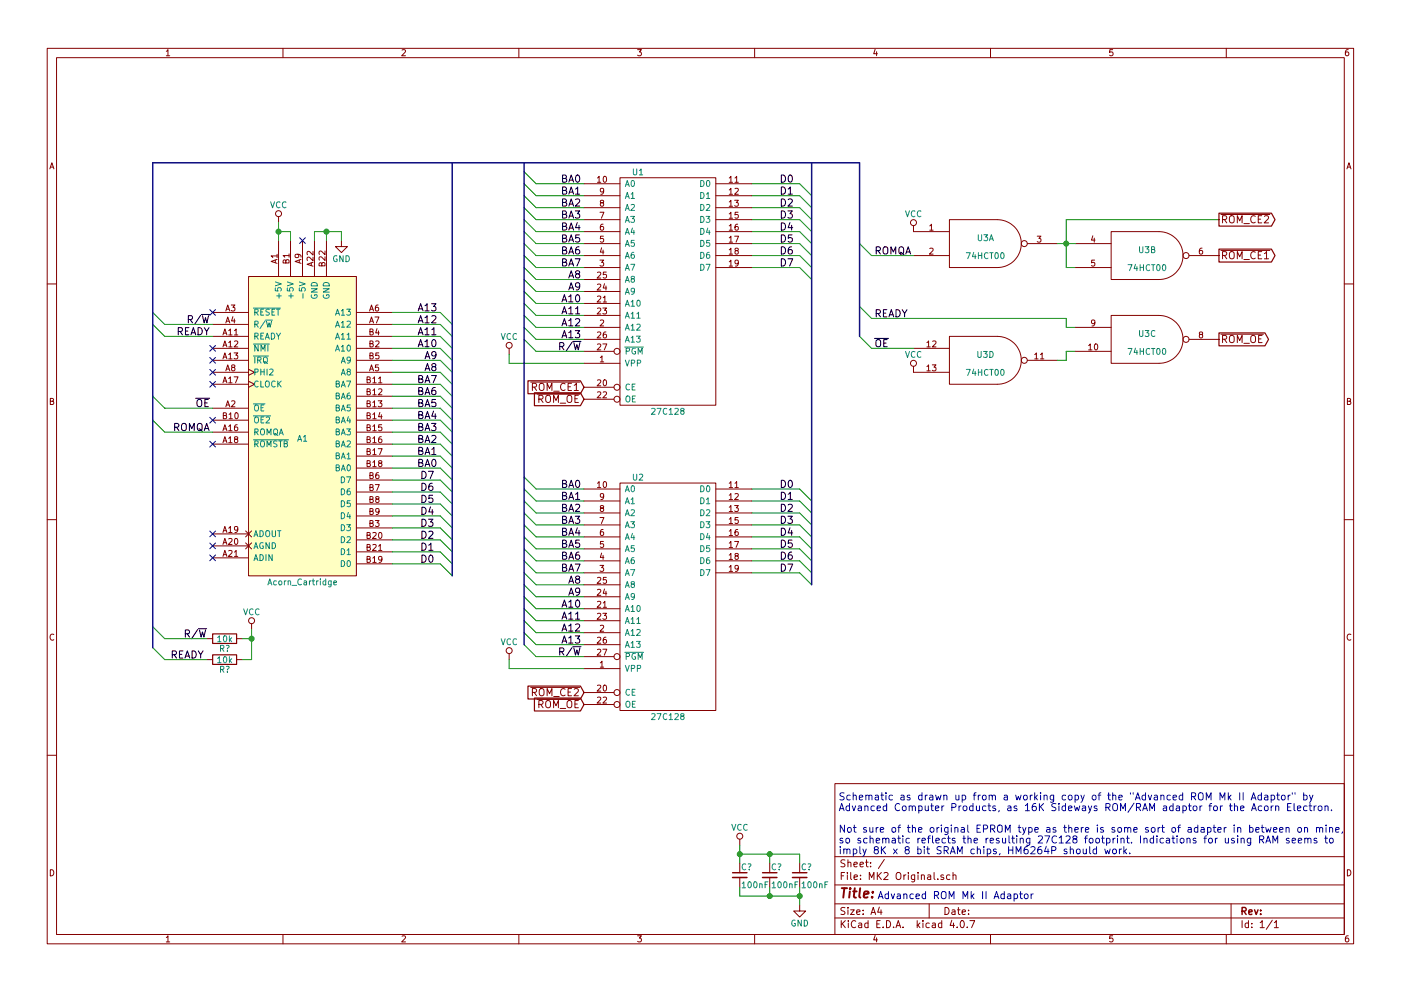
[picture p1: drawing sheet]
<svg xmlns="http://www.w3.org/2000/svg" width="297mm" height="210mm" viewBox="0 0 297 210" stroke-linecap="round" stroke-linejoin="round" font-family="sans-serif">
<g fill="none" stroke="#840000" stroke-width=".21">
<path d="M10 10.3h277v189.9h-277zM12 12.2h273v186.1h-273zM35.3 10.9l.3-.4v1.3M35.3 11.8h.7M60 10.3v1.9M85.2 10.6l.5-.1 .3 .4-.8 .9h.8M110 10.3v1.9M135.2 10.5h.8l-.4 .5 .3 .1 .1 .2-.1 .4-.2 .1-.5-.1M160 10.3v1.9M185.5 10.5l-.3 .9h.8M185.9 11v.8M210 10.3v1.9"/>
<path d="M235.9 10.5h-.6v.6h.6l.1 .5-.3 .2-.4-.1M260 10.3v1.9M285.9 10.5l-.4 .1-.2 .2-.1 .8 .3 .2 .4-.1 .1-.4-.1-.2-.4-.1-.3 .3M10.6 35.8l.4-1.3 .4 1.3M10.7 35.5h.6M123.8 39h7.6M126.7 37.8l.3-.4v1.3M126.7 38.7h.7M128 37.5l.2-.1a.67 .67 0 0 1 .4 .6 .67 .67 0 0 1-.4 .7l-.3-.5zM131.4 37.7h20.4v48.3h-20.4zM151.8 39h7.6M154.6 37.8l.4-.4v1.3"/>
<path d="M154.6 38.7h.7M155.8 37.8l.4-.4v1.3M155.8 38.7h.7M285.6 35.8l.4-1.3 .4 1.3M285.7 35.5h.6M52.7 58.7h22.9v63.5h-22.9zM58.4 55.2v.5M58.8 55l-1.3 .5 1.3 .4M58.8 54.3h-1.3l.3 .4M58.8 53.9v.8M59.1 46v1.2M59.1 51v7.7"/>
<path d="M60.6 55.4l.3-.3 .4 .2v.5h-1.3l.1-.6h.4l.1 .6M61.3 54.2h-1.3l.4 .4M61.3 53.9v.7M61.6 51v7.7M63.1 53.9l.2 .3v.4h-.6l-.1-.4 .2-.3 .7 .1 .3 .3v.3M63.4 55.2v.5M63.8 55l-1.2 .5 1.2 .4M64.1 51v7.7M66 55.8v.6M66.4 55.6l-1.3 .5 1.3 .4M66.4 54.6v.7l-.9-.7-.4 .2 .1 .5M66.4 53.3v.8l-.9-.8-.4 .3 .1 .4"/>
<path d="M66.7 51v7.7M68.2 56l.3-.3 .4 .2v.5h-1.3l.1-.6h.4l.1 .6M68.9 54.5v.8l-.9-.8-.4 .2 .1 .5M68.9 53.3v.7l-.9-.7-.4 .2 .1 .5M69.2 51v7.7M72.4 51v1.3h1.3l-1.3 1.3-1.3-1.3h1.3M123.8 49.1h7.6M123.8 54.2h7.6M123.8 51.7h7.6M123.8 56.8h7.6M123.8 46.6h7.6M123.8 44.1h7.6"/>
<path d="M123.8 41.5h7.6M123.8 59.3h7.6M126.7 57.8l.5-.1 .2 .4-.8 .9h.8M127.2 55.2h.8l-.4 .5 .3 .1v.5l-.1 .2-.6-.2M127.2 45h.8l-.5 1.3M127.5 43l-.2-.2 .1-.3 .5 .1v.3l-.5 .2-.1 .2v.3l.2 .2h.3l.2-.3-.1-.4-.1-.1M127.6 52.6l-.3 .9h.7M127.9 47.6h-.4l-.2 .3v.7l.2 .2 .4-.1v-.6h-.4l-.2 .2M127.9 53.1v.8M127.9 50.1h-.6v.6h.6v.6l-.1 .1-.5-.1M128 40.5l-.2 .2h-.4l-.1-.6 .5-.2 .2 .3-.1 .7-.3 .3h-.2M128.5 57.7h-.6v.6h.6v.6l-.1 .1-.5-.1"/>
<path d="M151.8 49.1h7.6M151.8 54.2h7.6M151.8 51.7h7.6M151.8 56.8h7.6M151.8 46.6h7.6M151.8 44.1h7.6M151.8 41.5h7.6M154.6 40.3l.4-.4v1.3M154.6 42.8l.4-.3v1.3M154.6 45.4l.4-.4v1.3M154.6 47.9l.4-.3v1.2M154.6 50.5l.4-.4v1.3"/>
<path d="M154.6 53l.4-.4v1.3M154.6 55.5l.4-.3v1.3M154.6 48.8h.7M154.6 41.2h.7M154.6 43.8h.7M154.6 46.3h.7M154.6 51.4h.7M154.6 53.9h.7M154.6 56.5h.7M155.8 42.5h.7l-.4 .5 .4 .1v.5l-.2 .2-.5-.2M155.8 50.1h.8l-.5 1.3M155.8 40.1l.5-.2 .2 .4-.7 .9h.7"/>
<path d="M156.1 53.2l-.3-.2 .1-.2h.6v.3l-.6 .1-.1 .2 .1 .4 .2 .1h.2l.2-.2v-.4l-.2-.1M156.4 47.6h-.3l-.2 .3-.1 .7 .3 .2 .4-.1-.1-.6h-.3l-.3 .2M156.5 45h-.6l-.1 .6h.7v.6l-.2 .1-.5-.1M156.5 55.7l-.2 .3-.4-.1v-.6l.4-.1 .2 .2v.8l-.3 .3h-.3M193.7 47.9v1.2h7.6M193.7 54.2h7.6M197.1 47.9l.4-.3v1.2M197.1 52.8l.5-.2 .2 .4-.7 .9h.7M197.1 48.8h.7M201.3 46.6h10.2a5.1 5.1 0 0 1 5 5.1 5.1 5.1 0 0 1-5 5.1h-10.2zM217.8 51.7h6.4M219.9 50.1h.8l-.4 .5 .3 .1v.6l-.1 .1-.6-.1"/>
<path d="M228 51.7h7.6M228 56.8h7.6M231.7 50l-.3 .9h.8M232 50.5v.9M232.1 55.2h-.6l-.1 .6h.7v.5l-.2 .2-.5-.2M235.6 49.1h10.1a5.1 5.1 0 0 1 5.1 5.1 5.1 5.1 0 0 1-5.1 5.1h-10.1zM252.1 54.2h6.3M254.9 52.6l-.4 .1-.2 .3v.7l.2 .2 .4-.1v-.6l-.4-.1-.2 .3M258.9 53.1h10.3M258.9 45.5h10.3M259.2 54.2l.7-.1 .2-.2-.1-.4-.2-.1h-.6v1.5M259.2 46.6l.7-.1 .2-.2-.1-.4-.2-.1h-.6v1.5"/>
<path d="M259.6 54.2l.5 .7M259.6 46.6l.5 .7M260.7 53.6a.5 .5 0 0 1 .6-.2 .5 .5 0 0 1 .4 .5l-.1 .8-.3 .2a.53 .53 0 0 1-.6-.5zM260.9 45.8a.5 .5 0 0 1 .5 0 .5 .5 0 0 1 .3 .5l-.1 .8-.3 .2a.53 .53 0 0 1-.6-.5v-.5zM262.3 54.9v-1.5l.5 1.1 .5-1.1v1.5M262.3 47.3v-1.5l.5 1.1 .5-1.1v1.5M263.7 55.1h1.2M263.7 47.4h1.2M266.1 53.5a.72 .72 0 0 0-1 .5 .72 .72 0 0 0 .7 .9l.3-.1M266.1 45.9a.72 .72 0 0 0-1 .5 .72 .72 0 0 0 .7 .9l.3-.2M266.8 54.1h.5M266.8 46.5h.5"/>
<path d="M267.5 53.4h-.7v1.5h.7M267.5 45.8h-.7v1.5h.7M268.1 53.8l.4-.4v1.5M268.1 45.9l.6-.1 .3 .4-1 1.1h1M268.1 54.9h.9M10 60.2h2M45.1 73.9h7.6M45.1 66.3h7.6M45.1 68.8h7.6M45.1 71.4h7.6M45.1 79h7.6M45.1 76.4h7.6"/>
<path d="M47.3 71.1l.4-1.3 .4 1.3M47.3 73.6l.4-1.3 .4 1.3M47.3 76.1l.4-1.2 .4 1.2M47.4 70.7h.6M47.4 73.2h.6M47.4 75.8h.6M47.9 66l.4-1.3 .4 1.3M47.9 68.5l.4-1.2 .4 1.2M47.9 78.7l.4-1.3 .4 1.3M48 65.6h.6M48 68.1h.6M48 78.3h.6"/>
<path d="M48.5 70.1l.3-.3v1.3M48.5 72.7l.3-.4v1.3M48.5 75.2l.3-.3v1.2M48.5 71.1h.7M48.5 73.6h.7M48.5 76.1h.7M49 64.7h.8l-.4 .5 .4 .1v.6l-.2 .1-.6-.1M49.3 77.9l-.2-.2v-.2h.7v.3l-.6 .2-.1 .2v.4l.2 .1h.3l.2-.3v-.3l-.2-.2M49.4 67.2l-.3 .9h.8M49.6 74.9h.8l-.4 .5 .4 .1v.5l-.2 .1-.6-.1M49.6 80h.9l-.6 1.2M49.7 67.7v.8"/>
<path d="M49.7 70.1l.4-.3v1.3M49.7 72.4l.5-.1 .2 .4-.8 .9h.8M49.7 71.1h.7M52.7 78.4l1.3 .6-1.3 .6M75.6 73.9h7.6M75.6 66.3h7.6M75.6 68.8h7.6M75.6 71.4h7.6M75.6 79h7.6M75.6 76.4h7.6M78.4 78.7l.4-1.3 .4 1.3M78.4 66l.4-1.3 .4 1.3"/>
<path d="M78.4 68.5l.4-1.2 .4 1.2M78.4 72.9l.6-.1v-.4l-.6-.1v1.3h.5l.2-.4-.2-.3M78.4 70.4l.6-.1v-.4l-.6-.1v1.3h.5l.2-.5-.2-.2M78.4 75.5l.6-.1v-.4l-.6-.1v1.2h.5l.2-.4-.2-.2M78.5 65.6h.6M78.5 68.1h.6M78.5 78.3h.6M79.5 67.3h.8l-.5 1.2M79.7 72.4l.4-.1 .3 .4-.8 .9h.8M79.9 69.7l-.2 .9h.7M80.2 64.7l-.4 .1-.2 .2v.7l.2 .3 .4-.1v-.7h-.4l-.2 .2M80.2 77.4h-.6v.6h.6v.6l-.1 .1-.5-.1"/>
<path d="M80.2 70.2v.9M80.3 74.9h-.6v.6h.6v.5l-.2 .1-.4-.1M107.9 73.9v1.3M123.8 72h7.6M123.8 69.5h7.6M123.8 74.5h6.4M123.8 77.1h7.6M123.8 64.4h7.6M123.8 66.9h7.6M123.8 61.8h7.6M126.7 62.9l.5-.1 .2 .4-.8 .9h.8M126.7 65.5l.5-.2 .2 .4-.8 .9h.8"/>
<path d="M126.7 60.4l.5-.1 .2 .3-.8 .9h.8M126.7 70.5l.5-.1 .2 .4-.8 .9h.8M126.7 73.1l.5-.1 .2 .3-.8 .9h.8M127.3 75.9l.3-.4v1.3M127.3 68l.5-.1 .2 .3-.8 1h.8M127.3 76.8h.7M127.8 65.3h.8l-.4 .5 .3 .1v.6l-.1 .1-.6-.1M127.8 73h.9l-.6 1.2M127.9 63.2l.3-.4v1.3M127.9 64.1h.7M128.2 60.2l-.3 .9h.8M128.5 70.4l-.4 .1-.2 .2v.7l.2 .3 .4-.1v-.6l-.4-.1-.2 .2"/>
<path d="M128.5 60.7v.8M193.7 73.9h7.6M193.7 77.7v1.3h7.6M196.5 72.7l.4-.4v1.3M196.5 77.8l.4-.4v1.3M196.5 73.6h.7M196.5 78.7h.7M197.7 77.4h.8l-.5 .5 .4 .1v.6l-.2 .1-.5-.1M197.7 72.4l.5-.1 .3 .4-.8 .9h.8M201.3 71.4h10.2a5.1 5.1 0 0 1 5 5 5.1 5.1 0 0 1-5 5.1h-10.2zM217.8 76.4h6.4M219.4 75.2l.3-.3v1.2"/>
<path d="M219.4 76.1h.7M220.6 75.2l.4-.3v1.2M220.6 76.1h.7M228 69.5h7.6M228 74.5h7.6M230.8 73.3l.4-.3v1.2M230.8 74.2h.7M232.1 68.4l-.2 .3-.4-.1v-.6l.4-.1 .2 .2v.8l-.3 .3h-.3M232.1 73.1l.2-.1a.67 .67 0 0 1 .5 .6 .67 .67 0 0 1-.5 .6l-.3-.4zM235.6 66.9h10.1a5.1 5.1 0 0 1 5.1 5.1 5.1 5.1 0 0 1-5.1 5.1h-10.1zM252.1 72h6.3M254.5 71l-.2-.3 .1-.2h.5v.3l-.5 .2-.1 .2v.4l.2 .1h.3l.2-.3-.1-.3-.1-.1"/>
<path d="M258.9 70.9h9M259.2 72l.7-.1 .2-.2-.1-.4-.2-.1h-.6v1.5M259.6 72l.5 .7M260.9 71.2a.5 .5 0 0 1 .5 0 .5 .5 0 0 1 .3 .5l-.1 .8-.3 .2a.53 .53 0 0 1-.6-.5v-.5zM262.3 72.7v-1.5l.5 1.1 .5-1.1v1.5M263.7 72.8h1.2M265.3 71.4a.5 .5 0 0 1 .5-.2 .5 .5 0 0 1 .4 .5l-.1 .8-.3 .2a.53 .53 0 0 1-.6-.5zM266.9 71.9h.5M267.6 71.2h-.7v1.5h.7M285 60.2h2M10.7 85.1h.5l.1-.5-.6-.1v1.3h.5l.2-.4-.3-.3M45.1 86.6h7.6"/>
<path d="M45.1 89.1h7.6M45.1 81.5h7.6M45.1 91.7h7.6M45.1 94.2h7.6M47.3 91.4l.4-1.3 .4 1.3M47.3 81.2l.4-1.2 .4 1.2M47.3 93.9l.4-1.2 .4 1.2M47.3 88.2l.7-.1v-.4l-.7-.1v1.2h.5l.3-.4-.3-.2M47.4 91h.6M47.4 80.8h.6M47.4 93.5h.6M47.9 86.3l.4-1.3 .4 1.3"/>
<path d="M48 85.9h.6M48.5 90.5l.3-.4v1.3M48.5 80.3l.3-.3v1.2M48.5 93l.3-.3v1.2M48.5 81.2h.7M48.5 91.4h.7M48.5 93.9h.7M48.6 87.9l.3-.3v1.2M48.6 88.8h.7M49.1 85.1l.5-.1 .2 .4-.8 .9h.8M49.9 87.7l.2-.1a.67 .67 0 0 1 .4 .6 .67 .67 0 0 1-.4 .6l-.3-.4zM49.9 93.2l-.2-.2 .1-.2h.6v.3l-.6 .1-.1 .2 .1 .4 .1 .1h.3l.2-.2v-.4l-.2-.1"/>
<path d="M50.3 90.1l-.4 .1-.1 .2-.1 .7 .2 .3 .5-.1-.1-.7h-.4l-.2 .2M52.7 80.9l1.3 .6-1.3 .7M75.6 86.6h7.6M75.6 89.1h7.6M75.6 81.5h7.6M75.6 84.1h7.6M75.6 91.7h7.6M75.6 94.2h7.6M75.6 96.8h7.6M75.6 99.3h7.6M77.8 80.5l.6-.1v-.3l-.6-.1v1.2h.5l.2-.4-.2-.3M77.8 83.1l.6-.1v-.4l-.6-.1v1.3h.5l.2-.5-.2-.2"/>
<path d="M77.8 85.6l.6-.1v-.4l-.6-.1v1.3h.5l.2-.4-.2-.3M77.8 88.2l.6-.1v-.4l-.6-.1v1.2h.5l.2-.4-.2-.2M77.8 90.7l.6-.1v-.4l-.6-.1v1.3h.5l.2-.4-.2-.3M77.8 93.2l.6-.1v-.3l-.6-.1v1.2h.5l.2-.4-.2-.3M77.8 95.8l.6-.1v-.4l-.6-.1v1.3h.5l.2-.5-.2-.2M77.8 98.3l.6-.1v-.4l-.6-.1v1.3h.5l.2-.4-.2-.3M79 80.3l.4-.3v1.2M79 82.8l.4-.3v1.3M79 85.4l.4-.4v1.3M79 87.9l.4-.3v1.2M79 90.5l.4-.4v1.3M79 93l.4-.3v1.2"/>
<path d="M79 95.5l.4-.3v1.3M79 98.1l.4-.4v1.3M79 88.8h.8M79 81.2h.8M79 83.8h.8M79 86.3h.8M79 91.4h.8M79 93.9h.8M79 96.5h.8M79 99h.8M80.2 85h.8l-.5 .5 .4 .1v.6l-.2 .1-.5-.1M80.2 95.2h.8l-.5 1.3"/>
<path d="M80.3 80.3l.3-.3v1.2M80.3 82.6l.4-.1 .3 .3-.8 1h.8M80.3 81.2h.7M80.5 98.3l-.2-.3 .1-.2h.5v.3l-.5 .2-.1 .2v.4l.2 .1h.2l.3-.3-.1-.3-.2-.1M80.5 87.5l-.2 .9h.7M80.8 92.7h-.3l-.2 .3v.7l.2 .2 .4-.1-.1-.6-.3-.1-.2 .3M80.8 88v.8M80.9 90.1h-.6v.6h.6v.6l-.2 .1-.4-.1M112.5 81.1h10.4M112.9 82.1h.7l.2-.3-.1-.3-.2-.2h-.6v1.5M113.3 82.1l.5 .7M113.9 83.6h9"/>
<path d="M114.2 84.7l.8-.1 .1-.2v-.4l-.3-.1h-.6v1.5M114.4 81.6a.5 .5 0 0 1 .6-.3 .5 .5 0 0 1 .3 .5v.8l-.3 .2a.53 .53 0 0 1-.7-.5zM114.6 84.7l.5 .7M115.8 84.1a.5 .5 0 0 1 .6-.2 .5 .5 0 0 1 .3 .5v.8l-.3 .2a.53 .53 0 0 1-.7-.5zM116 82.8v-1.5l.5 1.1 .5-1.1v1.5M117.4 85.4v-1.5l.5 1.1 .5-1.1v1.5M117.4 83h1.2M118.8 85.5h1.1M119.8 81.5a.72 .72 0 0 0-1 .5 .72 .72 0 0 0 .7 .8l.3-.1M120.3 84.1a.5 .5 0 0 1 .6-.2 .5 .5 0 0 1 .3 .5v.8l-.3 .2a.53 .53 0 0 1-.7-.5zM120.4 82.1h.6M121.2 81.3h-.8v1.5h.8"/>
<path d="M121.7 81.8l.5-.5v1.5M121.7 82.8h.9M121.9 84.6h.5M122.6 83.9h-.7v1.5h.7M123.8 82.2h6.4M123.8 84.7h6.4M126.7 80.7l.5-.1 .2 .3-.8 1h.8M126.7 83.2l.5-.1 .2 .4-.8 .9h.8M127.9 83.2l.5-.1 .2 .4-.8 .9h.8M128 80.7l.2-.1a.67 .67 0 0 1 .4 .6 .67 .67 0 0 1-.4 .7l-.3-.5zM285.7 85.1h.5l.1-.5-.6-.1v1.3h.5l.2-.4-.3-.3M10 110.3h2"/>
<path d="M45.1 115.8h7.6M45.1 118.4h7.6M45.1 113.3h7.6M47.3 115.5l.4-1.3 .4 1.3M47.3 118.1l.4-1.3 .4 1.3M47.3 113l.4-1.3 .4 1.3M47.4 115.1h.6M47.4 117.7h.6M47.4 112.6h.6M48.5 114.3l.5-.1 .2 .4-.8 .9h.8M48.5 116.9l.5-.1 .2 .3-.8 1h.8M48.5 112.1l.3-.4v1.3"/>
<path d="M48.5 113h.7M49.7 117.1l.4-.3v1.3M49.7 118.1h.7M49.8 114.3l.2-.1a.67 .67 0 0 1 .4 .7 .67 .67 0 0 1-.4 .6l-.3-.5zM50.4 112.2l-.2 .3-.4-.1v-.6l.4-.1 .2 .2v.8l-.3 .3h-.3M52.1 115.2l1.2 1.3M52.1 112.6l1.2 1.3M53.3 115.2l-1.2 1.3M53.3 112.6l-1.2 1.3M75.6 112h7.6M75.6 101.8h7.6M75.6 104.4h7.6"/>
<path d="M75.6 106.9h7.6M75.6 109.5h7.6M75.6 114.5h7.6M75.6 117.1h7.6M75.6 119.6h7.6M77.8 113.6l.6-.1v-.4l-.6-.1v1.2h.5l.2-.4-.2-.2M77.8 116.1l.6-.1v-.4l-.6-.1v1.3h.5l.2-.4-.2-.3M77.8 118.6l.6-.1v-.3l-.6-.1v1.2h.5l.2-.4-.2-.3M78.4 111l.6-.1v-.4l-.6-.1v1.3h.5l.2-.4-.2-.3M78.4 100.9l.6-.1v-.4l-.6-.1v1.2h.5l.2-.4-.2-.2M78.4 103.4l.6-.1v-.4l-.6-.1v1.3h.5l.2-.4-.2-.3M78.4 105.9l.6-.1v-.3l-.6-.1v1.2h.5l.2-.4-.2-.3"/>
<path d="M78.4 108.5l.6-.1v-.4l-.6-.1v1.3h.5l.2-.5-.2-.2M79 113.1l.5-.1 .3 .3-.8 .9h.8M79 115.6l.5-.1 .3 .4-.8 .9h.8M79 118.4l.4-.3v1.2M79 119.3h.8M79.6 110.4h.8l-.5 .5 .4 .1v.6l-.2 .1-.5-.1M79.6 102.8h.8l-.5 1.3M79.9 105.9l-.2-.2 .1-.3 .5 .1v.3l-.5 .1-.1 .2v.4l.2 .1h.2l.3-.2-.1-.4-.2-.1M80.2 100.3h-.3l-.2 .3v.7l.2 .2 .4-.1-.1-.6h-.3l-.2 .2M80.3 115.9l.3-.4v1.3M80.3 116.8h.7M80.4 108.4l-.3 .3-.3-.1-.1-.6 .4-.1 .3 .2-.1 .8-.3 .3h-.2"/>
<path d="M80.4 113.1l.1-.1a.67 .67 0 0 1 .5 .6 .67 .67 0 0 1-.5 .6l-.2-.4zM81 118.6l-.3 .2h-.3l-.1-.6 .4-.1 .3 .2-.1 .7-.3 .3h-.2M123.8 119h7.6M123.8 116.5h7.6M123.8 113.9h7.6M123.8 111.4h7.6M123.8 108.8h7.6M123.8 106.3h7.6M123.8 103.8h7.6M126.7 102.5l.3-.3v1.2M126.7 103.4h.7M127.2 120h.8l-.4 .4 .3 .1v.6l-.1 .1-.6-.1"/>
<path d="M127.2 109.8h.8l-.5 1.3M127.5 107.8l-.2-.2v-.2h.6v.3l-.5 .1-.1 .2v.4l.2 .1h.3l.2-.2-.1-.4-.1-.1M127.6 117.3l-.3 1h.7M127.9 112.3l-.4 .1-.2 .2v.8l.2 .2 .4-.1v-.6l-.4-.1-.2 .2M127.9 117.8v.9M127.9 114.9h-.6v.6h.6v.5l-.1 .1-.5-.1M128 105.3l-.2 .2-.4-.1-.1-.6 .5-.1 .2 .2-.1 .8-.3 .3h-.2M128 102.3l.2-.1a.67 .67 0 0 1 .4 .6 .67 .67 0 0 1-.4 .6l-.3-.4zM131.4 102.5h20.4v48.2h-20.4zM151.8 119h7.6M151.8 116.5h7.6M151.8 113.9h7.6"/>
<path d="M151.8 111.4h7.6M151.8 108.8h7.6M151.8 106.3h7.6M151.8 103.8h7.6M154.6 102.5l.4-.3v1.2M154.6 105.1l.4-.4v1.3M154.6 107.6l.4-.3v1.2M154.6 110.2l.4-.4v1.3M154.6 112.7l.4-.4v1.3M154.6 115.2l.4-.3v1.2M154.6 117.8l.4-.4v1.3M154.6 103.4h.7"/>
<path d="M154.6 106h.7M154.6 108.5h.7M154.6 111.1h.7M154.6 113.6h.7M154.6 116.1h.7M154.6 118.7h.7M155.8 107.3h.7l-.4 .4 .4 .1v.6l-.2 .1-.5-.1M155.8 114.9h.8l-.5 1.2M155.8 102.5l.4-.3v1.2M155.8 104.8l.5-.1 .2 .4-.7 .9h.7M155.8 103.4h.7M156.1 118l-.3-.3 .1-.2h.6v.3l-.6 .2-.1 .2 .1 .4 .2 .1h.2l.2-.3v-.3l-.2-.1"/>
<path d="M156.4 112.3l-.3 .1-.2 .2-.1 .8 .3 .2 .4-.1-.1-.6-.3-.1-.3 .2M156.5 109.8h-.6l-.1 .6h.7v.5l-.2 .2-.5-.2M285 110.3h2M11.4 134.6a.58 .58 0 0 0-.8 .6 .58 .58 0 0 0 .8 .5M43.8 135.5h1.3M43.8 139.9h1.3M50.2 135.5h1.2M50.2 139.9h1.2M53.3 132.3v1.3M107.9 138.7v1.2M123.8 134.2h7.6M123.8 121.5h7.6"/>
<path d="M123.8 129.2h7.6M123.8 131.7h7.6M123.8 126.6h7.6M123.8 124.1h7.6M123.8 136.8h7.6M123.8 139.3h6.4M126.7 127.7l.5-.1 .2 .3-.8 .9h.8M126.7 130.2l.5-.1 .2 .4-.8 .9h.8M126.7 125.1l.5-.1 .2 .4-.8 .9h.8M126.7 122.6l.5-.1 .2 .4-.8 .9h.8M126.7 135.3l.5-.1 .2 .4-.8 .9h.8M126.7 137.8l.5-.1 .2 .4-.8 .9h.8"/>
<path d="M127.3 132.8l.5-.1 .2 .3-.8 .9h.8M127.8 130.1h.8l-.4 .5 .3 .1v.6l-.1 .1-.6-.1M127.8 137.7h.9l-.6 1.3M127.9 127.9l.3-.3v1.2M127.9 128.8h.7M128.2 125l-.3 .9h.8M128.5 135.2h-.4l-.2 .3v.7l.2 .3 .4-.2v-.6h-.4l-.2 .2M128.5 125.4v.9M128.5 122.5h-.6v.6h.6v.5l-.1 .2-.5-.2M151.8 121.5h7.6M154.6 120.3l.4-.3v1.2M154.6 121.2h.7"/>
<path d="M156.5 120.5l-.2 .2h-.4v-.6l.4-.1 .2 .2v.7l-.3 .3h-.3M286.4 134.6a.58 .58 0 0 0-.8 .6 .58 .58 0 0 0 .8 .5M112.5 145.8h10.4M112.9 146.9l.7-.1 .2-.2-.1-.4-.2-.1h-.6v1.5M113.3 146.9l.5 .7M113.9 148.4h9M114.2 149.4h.8l.1-.3v-.3l-.3-.2h-.6v1.6M114.4 146.3a.5 .5 0 0 1 .6-.2 .5 .5 0 0 1 .3 .5v.8l-.3 .2a.53 .53 0 0 1-.7-.5zM114.6 149.4l.5 .8M115.8 148.9a.5 .5 0 0 1 .6-.3 .5 .5 0 0 1 .3 .5v.9l-.3 .2a.53 .53 0 0 1-.7-.5zM116 147.6v-1.5l.5 1.1 .5-1.1v1.5M117.4 150.2v-1.6l.5 1.1 .5-1.1v1.6"/>
<path d="M117.4 147.8h1.2M118.8 150.3h1.1M119.8 146.2a.72 .72 0 0 0-1 .5 .72 .72 0 0 0 .7 .9l.3-.1M120.4 148.7a.5 .5 0 0 1 .6 0 .5 .5 0 0 1 .2 .4v.9l-.3 .2a.53 .53 0 0 1-.7-.5v-.6zM120.4 146.8h.6M121.2 146.1h-.8v1.5h.8M121.7 146.2l.6-.1 .3 .4-.9 1.1h.9M121.9 149.4h.5M122.6 148.6h-.7v1.6h.7M123.8 141.9h7.6M123.8 146.9h6.4M123.8 149.5h6.4"/>
<path d="M126.7 145.5l.5-.1 .2 .3-.8 .9h.8M126.7 148l.5-.1 .2 .4-.8 .9h.8M127.3 140.6l.3-.3v1.2M127.3 141.5h.7M127.9 148l.5-.1 .2 .4-.8 .9h.8M128 145.5l.2-.1a.67 .67 0 0 1 .4 .6 .67 .67 0 0 1-.4 .6l-.3-.5zM10 160.2h2M156.8 178v1.3M177 166.3h108v32h-108zM285 160.2h2M10.7 184.5a.65 .65 0 0 1 .7 .7 .65 .65 0 0 1-.7 .6zM35.3 198.9l.3-.4v1.3"/>
<path d="M35.3 199.8h.7M60 198.3v1.9M85.2 198.6l.5-.1 .3 .4-.8 .9h.8M110 198.3v1.9M135.2 198.5h.8l-.4 .5 .3 .1 .1 .2-.1 .4-.2 .1-.5-.1M156.8 183.1v2.1M156.8 186.2v2M160 198.3v1.9M163.2 183.1v2.1M163.2 186.2v2M169.5 192v1.3h1.3l-1.3 1.3-1.2-1.3h1.2M169.5 183.1v2.1"/>
<path d="M169.5 186.2v2M177 194.8h108M177 191.8h108M177 187.8h108M177 181.8h108M178.4 195.3v1.5M178.4 185.8h.5M178.6 196l.6 .8M179.1 185.1h-.7v1.5M179.1 192.6l-.5-.1-.3 .3 .1 .3 .7 .4v.4l-.2 .1-.6-.1M179.1 182.5l-.5-.1-.3 .3 .1 .3 .7 .4v.4l-.2 .1-.6-.1M179.2 195.3l-.8 .9"/>
<path d="M179.7 185.1v.2M179.7 185.6v1M179.8 192.5v.2M179.8 183.1l.2-.2 .4 .1v.9M179.8 182.4v1.5M179.8 193v1M179.9 195.3v.2M179.9 195.8v1M180.3 193h.8l-.8 1h.8M180.4 185.1v1.3l.2 .2M181.1 183.4l.7-.1-.1-.3-.4-.1-.2 .2v.7h.6M181.1 186.1l.7-.1-.1-.3-.4-.1-.2 .2 .1 .7h.5"/>
<path d="M181.4 195.5a.71 .71 0 0 0-1 .5 .71 .71 0 0 0 .8 .8l.2-.1M181.6 193.5l.7-.1v-.3l-.4-.1-.3 .2 .1 .7h.6M182.1 195.9h.6v.9M182.3 183.4l.8-.1-.1-.3-.4-.1-.3 .2 .1 .7h.6M182.4 186.5v.1M182.4 185.7v.1M182.7 196.2l-.7 .3 .2 .3 .5-.1M183 193.9v.1M183 193.1v.1M183.5 182.9h.6M183.7 182.4v1.3l.4 .2M184 195.9l-.4-.1-.3 .3 .1 .6 .2 .1 .4-.1"/>
<path d="M184 195.3v1.5M184.3 186.6v-1.5l.5 1.1 .5-1.1v1.5M184.6 183.8v.1M184.6 183v.1M184.7 194l.4-1.5 .5 1.5M184.8 193.6h.7M185.5 198.5l-.3 .9h.8M185.9 199v.8M185.9 196h.5M186 185.1v1.5M186.2 185.7l.7 .9M186.4 192.5l-.3 1h.9"/>
<path d="M186.6 195.3h-.7v1.5h.7M186.8 193v1M186.9 185.1l-.9 .9M187.2 196.7v.1M187.4 185.3l.6-.2 .3 .4-.9 1.1h.9M187.5 182.3l-1.3 2M188 195.3a.76 .76 0 0 1 .8 .8 .76 .76 0 0 1-.8 .7zM189.5 196.7v.1M190 196.8l.4-1.5 .6 1.5M190.1 185.3l.2-.2a.53 .53 0 0 1 .7 .5v.5a.51 .51 0 0 1-.8 .4 1.05 1.05 0 0 1-.1-1.2zM190.1 196.4h.7M191.5 196.7v.1"/>
<path d="M191.6 185.6v1M192.1 185.6l-.5 .3M192.6 185.1v.2M192.6 185.6v1M193.9 185.6v1.4l-.3 .1-.3-.1M193.9 185.7l-.4-.1-.3 .3 .1 .6 .2 .1 .4-.1M194.5 195.3v1.5M194.6 196.3l.4 .5M194.6 185.1v.2M194.6 185.6v1M195 195.8l-.5 .6M195.4 185.7l.2-.1 .3 .1 .1 .9"/>
<path d="M195.4 185.6v1M195.7 195.3v.2M195.7 195.8v1M196.7 185.7h.6v.9M197 191.8v3M197 195.9l-.4-.1-.3 .3 .1 .6 .2 .1 .4-.1M197.3 186l-.7 .3 .2 .3 .5-.1M197.7 195.9h.6v.9M198 185.1v1.3l.2 .2M198.3 196.2l-.7 .3 .2 .3 .5-.1M198.8 186.5v.1M199.7 195.9l-.5-.1-.2 .3v.6l.2 .1 .5-.1"/>
<path d="M199.7 195.3v1.5M200.1 185.7l-.4-.1-.2 .2v.2l.6 .2v.3h-.6M200.4 192.5a.76 .76 0 0 1 .8 .8 .76 .76 0 0 1-.8 .7zM201.4 185.7l-.4-.1-.3 .3 .1 .6 .2 .1 .4-.1M201.8 195.2l-.4 1.1h1M201.9 193.1h.5l.1 .9M202.1 185.7l.2-.1 .3 .1 .1 .9M202.1 185.1v1.5M202.2 195.8v1M202.5 193.4l-.7 .3 .2 .3 .5-.1M202.9 196.7v.1M203 193h.6"/>
<path d="M203.2 192.5v1.3l.4 .2M203.8 195.4l.1-.1a.8 .8 0 0 1 .6 .8 .8 .8 0 0 1-.6 .7 .97 .97 0 0 1-.1-1.4zM204 193.5l.7-.1-.1-.3-.4-.1-.2 .2 .1 .7h.5M205.1 196.7v.1M205.4 193.9v.1M205.4 193.1v.1M205.6 195.3h1.1l-.7 1.5M210 198.3v1.9M235.9 198.5h-.6v.7l.6-.1 .1 .5-.3 .2-.4-.1M260 198.3v1.9M261 191.8v6.5M263.3 195.3v1.5"/>
<path d="M264.7 195.9l-.4-.1-.3 .3 .1 .6 .2 .1 .4-.1M264.7 195.3v1.5M265.4 196.7v.1M265.4 195.9v.1M267.2 195.8l.4-.5v1.5M267.2 196.8h.8M269.7 195.2l-1.2 2M270.2 195.8l.4-.5v1.5M270.2 196.8h.8M285.7 184.5a.65 .65 0 0 1 .7 .7 .65 .65 0 0 1-.7 .6zM285.9 198.5l-.4 .1-.2 .3-.1 .7 .3 .2 .4-.1 .1-.4-.1-.2-.4-.1-.3 .3"/>
<circle cx="59.1" cy="45.3" r=".63"/>
<circle cx="193.7" cy="47.2" r=".63"/>
<circle cx="217.2" cy="51.7" r=".63"/>
<circle cx="251.5" cy="54.2" r=".63"/>
<circle cx="107.9" cy="73.3" r=".63"/>
<circle cx="130.8" cy="74.5" r=".63"/>
<circle cx="193.7" cy="77.1" r=".63"/>
<circle cx="217.2" cy="76.4" r=".63"/>
<circle cx="251.5" cy="72" r=".63"/>
<circle cx="130.8" cy="82.2" r=".63"/>
<circle cx="130.8" cy="84.7" r=".63"/>
<circle cx="53.3" cy="131.7" r=".63"/>
<circle cx="107.9" cy="138" r=".63"/>
<circle cx="130.8" cy="139.3" r=".63"/>
<circle cx="130.8" cy="149.5" r=".63"/>
<circle cx="130.8" cy="146.9" r=".63"/>
<circle cx="156.8" cy="177.4" r=".63"/>
</g>
<path d="M155.3 185.2h3.1M161.7 185.2h3M168 185.2h3.1M263.3 193.3l.8-.1 .1-.2-.1-.3-.2-.2h-.6v1.5M263.7 193.3l.5 .7M264.8 193.5l.7-.1-.1-.3-.4-.1-.2 .2v.7h.6M266 193l.3 1 .4-1M267.3 193.9v.1M267.3 193.1v.1" fill="none" stroke="#840000" stroke-width=".3"/>
<path d="M178.5 188.4h1.1M179 188.4l-.2 2M180.2 189.1l-.2 1.3M180.3 188.4l-.1 .2 .2-.1-.1-.1-.1 .2M180.9 189.1h.7M181.2 188.4l-.2 1.8 .1 .1 .4 .1M182.4 188.4l-.2 1.8 .2 .2M183.2 189.8l.9-.2v-.4l-.6-.1-.3 .3v.9h.7M184.9 190.3v.1M185.1 189.2l-.1 .2-.1-.1 .2-.1-.1 .2" fill="none" stroke="#840000" stroke-width=".41"/>
<path d="M52.7 58.7h22.9v63.5h-22.9z" fill="#ffffc2" stroke="#ffffc2" stroke-width=".21"/>
<g fill="none" stroke="#008484" stroke-width=".21">
<path d="M132.6 39.6l.4-1.3 .4 1.3M132.7 39.2h.6M133.9 38.4l.2-.1a.67 .67 0 0 1 .4 .6 .67 .67 0 0 1-.4 .7l-.3-.5zM134.3 35.8v1l.2 .3h.3l.2-.3v-1M135.6 36.2l.3-.4v1.3M135.6 37.1h.7M148.6 38.3a.64 .64 0 0 1 .7 .6 .64 .64 0 0 1-.7 .7zM149.9 38.4l.2-.1a.67 .67 0 0 1 .4 .6 .67 .67 0 0 1-.4 .7l-.3-.5zM57.4 42.8l.4 1.3 .4-1.3M58.4 59.8l1.2 .4-1.2 .4M59.4 42.9a.56 .56 0 0 0-.8 .5 .56 .56 0 0 0 .8 .6M60.6 42.9a.56 .56 0 0 0-.7 .5 .56 .56 0 0 0 .7 .6"/>
<path d="M60.9 59.8l1.3 .4-1.3 .4M63.4 59.8l1.3 .4-1.3 .4M71.4 54.3a.59 .59 0 0 0-.7 .6 .59 .59 0 0 0 .7 .5l.1-.4h-.3M72.7 54.2v1.3l-.7-1.3v1.3M73.4 54.2a.64 .64 0 0 1 .7 .7 .64 .64 0 0 1-.7 .6zM132.6 57.3l.4-1.2 .4 1.2M132.6 54.8l.4-1.3 .4 1.3M132.6 52.3l.4-1.3 .4 1.3M132.6 49.7l.4-1.2 .4 1.2M132.6 47.2l.4-1.3 .4 1.3M132.6 44.6l.4-1.2 .4 1.2M132.6 42.1l.4-1.3 .4 1.3"/>
<path d="M132.6 59.9l.4-1.3 .4 1.3M132.7 57h.6M132.7 54.4h.6M132.7 51.9h.6M132.7 49.3h.6M132.7 46.8h.6M132.7 44.3h.6M132.7 41.7h.6M132.7 59.5h.6M133.7 56.1h.9l-.6 1.2M133.7 45.9h.8l-.4 .5 .4 .1v.6l-.2 .1-.6-.1M133.8 43.5l.5-.1 .2 .3-.8 .9h.8"/>
<path d="M133.8 41.2l.4-.4v1.3M133.8 42.1h.7M134 59.2l-.2-.3 .1-.2h.6v.3l-.6 .2-.1 .2 .1 .4 .1 .1h.3l.2-.3v-.3l-.2-.1M134.1 48.4l-.3 .9h.8M134.4 53.5l-.4 .1-.1 .2-.1 .8 .2 .2 .5-.1-.1-.6-.4-.1-.2 .2M134.4 48.9v.8M134.5 51h-.6l-.1 .6h.7v.5l-.2 .2-.5-.2M148.6 40.8a.64 .64 0 0 1 .7 .7 .64 .64 0 0 1-.7 .6zM148.6 43.4a.64 .64 0 0 1 .7 .6 .64 .64 0 0 1-.7 .6zM148.6 45.9a.64 .64 0 0 1 .7 .7 .64 .64 0 0 1-.7 .6zM148.6 48.5a.64 .64 0 0 1 .7 .6 .64 .64 0 0 1-.7 .6zM148.6 51a.64 .64 0 0 1 .7 .6 .64 .64 0 0 1-.7 .7z"/>
<path d="M148.6 53.5a.64 .64 0 0 1 .7 .7 .64 .64 0 0 1-.7 .6zM148.6 56.1a.64 .64 0 0 1 .7 .6 .64 .64 0 0 1-.7 .6zM149.7 45.9h.8l-.4 .5 .3 .1v.6l-.1 .1-.6-.1M149.7 56.1h.8l-.5 1.2M149.8 41.2l.3-.4v1.3M149.8 43.5l.5-.1 .2 .3-.8 .9h.8M149.8 42.1h.7M150.1 48.4l-.3 .9h.7M150.4 53.5l-.4 .1-.2 .2v.8l.2 .2 .4-.1v-.6l-.4-.1-.2 .2M150.4 48.9v.8M150.4 51h-.6v.6h.6v.5l-.1 .2-.5-.2M192 44.7l.4 1.3 .4-1.3"/>
<path d="M194 44.8a.56 .56 0 0 0-.8 .5 .56 .56 0 0 0 .8 .6M195.2 44.8a.56 .56 0 0 0-.7 .5 .56 .56 0 0 0 .7 .6M204.9 53.6h.8l-.5 1.3M206.5 53.5l-.3 1h.7M206.8 54v.9M207.4 49.8v1l.2 .3h.3l.2-.3v-1M207.4 53.6v1.3M207.4 54.2h.8M208.2 53.6v1.3M208.6 49.8h.8l-.4 .5 .3 .1v.5l-.1 .2-.6-.2M209.5 53.7a.56 .56 0 0 0-.8 .5 .56 .56 0 0 0 .8 .6M209.8 51.1l.4-1.3 .4 1.3"/>
<path d="M209.9 53.6h.7M209.9 50.7h.6M210.2 53.6v1.3M211 53.7l.2-.1a.67 .67 0 0 1 .5 .6 .67 .67 0 0 1-.5 .7l-.3-.5zM212.3 53.7l.1-.1a.67 .67 0 0 1 .5 .6 .67 .67 0 0 1-.5 .7l-.2-.5zM239.2 56.2h.8l-.5 1.2M240.7 56.1l-.2 .9h.7M241 56.6v.8M241.6 52.3v1.1l.2 .2h.3l.2-.2v-1.1M241.7 56.2v1.2M241.7 56.7h.7M242.4 56.2v1.2"/>
<path d="M242.8 52.3h.8l-.4 .5 .3 .1v.6l-.1 .1-.6-.1M243.8 56.3a.56 .56 0 0 0-.8 .5 .56 .56 0 0 0 .8 .5M244.1 52.9l.7-.1v-.4l-.7-.1v1.3h.5l.3-.4-.3-.3M244.1 56.2h.8M244.5 56.2v1.2M245.3 56.3l.2-.1a.67 .67 0 0 1 .5 .6 .67 .67 0 0 1-.5 .6l-.3-.5zM246.6 56.3l.1-.1a.67 .67 0 0 1 .5 .6 .67 .67 0 0 1-.5 .6l-.2-.5zM53.7 65.4h5.8M53.7 73h3.4M53.7 75.5h3.2M54 66.3l.6-.1 .1-.5-.7-.1v1.3M54 68.8l.6-.1 .1-.5-.7-.1v1.3"/>
<path d="M54 79l.6-.1 .1-.5-.7-.1v1.3M54 71.3h.6l.1-.5-.7-.1v1.3M54 75.8v1.2M54.3 66.3l.4 .6M54.3 68.8l.4 .6M54.3 71.3l.4 .7M54.6 76.4l.6-.1 .1-.4-.7-.1v1.2M54.7 73.2v1.3l-.7-1.3v1.3M54.9 76.4l.4 .6M55.3 66.2h.4M55.3 78.3v1.3M55.3 78.9h.7"/>
<path d="M55.3 71.3h.4M55.3 74.5v-1.3l.5 .9 .4-.9v1.3M55.9 65.6h-.6v1.3h.6M55.9 70.7h-.6v1.3h.6M55.9 75.9l.2-.1h.4l.2 .8a.42 .42 0 0 1-.2 .4 .42 .42 0 0 1-.5 0l-.1-.4zM56 78.3v1.3M56.1 76.7l.6 .4M56.2 68.1l-1.1 1.6M56.3 72l.4-1.3 .4 1.3M56.3 67.9h1.5M56.4 71.6h.6M56.5 68.1l.3 1.3 .2-.9 .3 .9 .3-1.3"/>
<path d="M56.6 78.3v1.3M56.8 73.2v1.3M57.1 65.7h-.6l-.1 .4a.54 .54 0 0 1 .6 .6l-.1 .2-.5-.1M57.2 78.4l.5-.1 .2 .4-.8 .9h.8M57.5 70.7a.64 .64 0 0 1 .8 .6 .64 .64 0 0 1-.8 .7zM57.7 66.2h.4M58.3 65.6h-.6v1.3h.6M58.4 61.1v.6h.6v-.6h.5l.1 .2-.1 .4M58.6 70.7l.4 .6 .5-.6M58.6 65.6h.7M58.7 62.8h.9M59 65.6v1.3"/>
<path d="M59 71.3v.7M59.2 62.3v1M60.9 61.1v.6h.6v-.6h.6l.1 .2-.1 .4M61.2 62.8h1M61.7 62.3v1M63.4 61.1v.6h.6v-.6h.6l.1 .2-.1 .4M64.2 62.3v1M66 61.3h1.3l-1.3 .7h1.3M66 62.6a.59 .59 0 0 0 .6 .7 .59 .59 0 0 0 .6-.7l-.5-.1v.3M66 60.2a.69 .69 0 0 1 .8-.2 .69 .69 0 0 1 .5 .6h-1.3zM68.5 61.3h1.3l-1.3 .7h1.3M68.6 62.6a.59 .59 0 0 0 .6 .7 .59 .59 0 0 0 .5-.7l-.5-.1v.3"/>
<path d="M68.6 60.2a.69 .69 0 0 1 .8-.2 .69 .69 0 0 1 .4 .6h-1.3zM71.1 74.5l.5-1.3 .4 1.3M71.1 72l.5-1.3 .4 1.3M71.1 66.9l.5-1.3 .4 1.3M71.1 69.4l.5-1.3 .4 1.3M71.3 74.1h.6M71.3 71.6h.6M71.3 66.5h.6M71.3 69h.6M72.4 73.6l.3-.4v1.3M72.4 71l.3-.3v1.3M72.4 79.6l.4-1.3 .4 1.3"/>
<path d="M72.4 77l.4-1.2 .4 1.2M72.4 66l.3-.4v1.3M72.4 68.5l.3-.4v1.3M72.4 74.5h.7M72.4 72h.7M72.4 66.9h.7M72.4 69.4h.7M72.5 79.2h.6M72.5 76.7h.6M73.5 65.6h.8l-.4 .5 .3 .1v.5l-.1 .2-.6-.2M73.6 71l.3-.3v1.3M73.6 68.2l.5-.1 .2 .4-.8 .9h.8"/>
<path d="M73.6 72h.7M73.7 73.3l.2-.1a.67 .67 0 0 1 .4 .7 .67 .67 0 0 1-.4 .6l-.3-.5zM73.8 78.8l-.2-.2v-.2h.6v.3l-.5 .2-.1 .2v.3l.2 .2h.3l.2-.3-.1-.3-.1-.2M74.3 76.3l-.2 .2h-.4l-.1-.6 .5-.1 .2 .2-.1 .7-.3 .3h-.2M106.3 70.8l.4 1.2 .4-1.2M108.3 70.9a.56 .56 0 0 0-.8 .5 .56 .56 0 0 0 .8 .5M109.5 70.9a.56 .56 0 0 0-.7 .5 .56 .56 0 0 0 .7 .5M132.5 73.6h3.9M132.6 76.4l.4 1.3 .4-1.3M132.6 70l.4-1.2 .4 1.2M132.6 65l.4-1.3 .4 1.3M132.6 67.5l.4-1.3 .4 1.3"/>
<path d="M132.6 62.4l.4-1.2 .4 1.2M132.6 72.6l.4-1.3 .4 1.3M132.7 69.7h.6M132.7 64.6h.6M132.7 67.1h.6M132.7 62h.6M132.7 72.2h.6M132.8 74.5l.6-.1v-.4l-.6-.1v1.2M133.8 69.1l.4-.3v1.2M133.8 64.1l.4-.4v1.3M133.8 66.6l.4-.4v1.3M133.8 71.7l.4-.4v1.3"/>
<path d="M133.8 70h.7M133.8 65h.7M133.8 67.5h.7M133.8 72.6h.7M133.9 77.1l.6-.1v-.5l-.6-.1v1.3M134.5 61.7l-.2 .2h-.4v-.6l.4-.1 .2 .2v.7l-.3 .3h-.3M134.7 73.9a.59 .59 0 0 0-.7 .6 .59 .59 0 0 0 .7 .6v-.5h-.2M135 71.3h.7l-.4 .5 .4 .1v.6l-.2 .1-.5-.1M135 68.9l.5-.1 .2 .3-.7 .9h.7M135 66.6l.4-.4v1.3M135 67.5h.7M135.1 77.1l.6-.1 .1-.5-.7-.1v1.3"/>
<path d="M135.1 63.8l.2-.1a.67 .67 0 0 1 .5 .6 .67 .67 0 0 1-.5 .7l-.3-.5zM135.3 75.1v-1.2l.4 .8 .4-.8v1.2M192 74.6l.4 1.2 .4-1.2M194 74.7a.56 .56 0 0 0-.8 .5 .56 .56 0 0 0 .8 .5M195.2 74.7a.56 .56 0 0 0-.7 .5 .56 .56 0 0 0 .7 .5M204.9 78.4h.8l-.5 1.2M206.5 78.3l-.3 .9h.7M206.8 78.8v.8M207.3 74.6v1l.2 .2h.3l.2-.2v-1M207.4 78.4v1.2M207.4 79h.8M208.2 78.4v1.2"/>
<path d="M208.5 74.6h.8l-.4 .5 .3 .1v.5l-.1 .1-.6-.1M209.5 78.5a.56 .56 0 0 0-.8 .5 .56 .56 0 0 0 .8 .5M209.9 74.6a.64 .64 0 0 1 .7 .6 .64 .64 0 0 1-.7 .6zM209.9 78.4h.7M210.2 78.4v1.2M211 78.5l.2-.1a.67 .67 0 0 1 .5 .6 .67 .67 0 0 1-.5 .6l-.3-.4zM212.3 78.5l.1-.1a.67 .67 0 0 1 .5 .6 .67 .67 0 0 1-.5 .6l-.2-.4zM239.2 73.9h.8l-.5 1.3M240.7 73.9l-.2 .9h.7M241 74.3v.9M241.6 70.1v1l.2 .3h.3l.2-.3v-1M241.7 73.9v1.3"/>
<path d="M241.7 74.5h.7M242.4 73.9v1.3M242.8 70.1h.8l-.4 .5 .3 .1v.6l-.1 .1-.6-.1M243.8 74a.56 .56 0 0 0-.8 .6 .56 .56 0 0 0 .8 .5M244.1 73.9h.8M244.5 73.9v1.3M244.9 70.2a.56 .56 0 0 0-.8 .5 .56 .56 0 0 0 .8 .6M245.3 74l.2-.1a.67 .67 0 0 1 .5 .7 .67 .67 0 0 1-.5 .6l-.3-.5zM246.6 74l.1-.1a.67 .67 0 0 1 .5 .7 .67 .67 0 0 1-.5 .6l-.2-.5zM53.7 85.7h2.5M53.7 88.2h3.7M53.7 93.3h7.5"/>
<path d="M54 86.1l.3-.2 .3 .1 .2 .8a.42 .42 0 0 1-.2 .3 .42 .42 0 0 1-.4 0l-.2-.3zM54 88.6l.3-.1h.3l.2 .8a.42 .42 0 0 1-.2 .4 .42 .42 0 0 1-.4 0l-.2-.4zM54 91.7l.6-.1 .1-.5-.7-.1v1.3M54 94.2l.6-.1 .1-.5-.7-.1v1.3M54.3 91.7l.4 .6M54.3 94.2l.4 .6M54.7 80.9a.56 .56 0 0 0-.7 .6 .56 .56 0 0 0 .7 .5M55.3 91.2l.2-.2 .4 .1 .2 .7a.42 .42 0 0 1-.2 .4 .42 .42 0 0 1-.5 0l-.2-.4zM55.3 80.8v1.3h.6M55.3 93.7l.2-.2 .4 .1 .2 .8a.42 .42 0 0 1-.2 .4 .42 .42 0 0 1-.5-.1l-.2-.3zM55.3 86.5h.5M55.3 89h.5"/>
<path d="M56 85.9h-.7v1.3h.7M56 88.5h-.7v1.2h.7M56.3 81l.2-.2 .4 .1 .2 .8a.42 .42 0 0 1-.2 .4 .42 .42 0 0 1-.5-.1l-.1-.3zM56.4 88.6l.5-.1 .2 .3-.7 .9h.7M56.6 92.3v-1.3l.4 .9 .5-.9v1.3M56.6 94.8v-1.3l.4 .9 .5-.9v1.3M58.1 91.2l.2-.2 .4 .1 .2 .7a.42 .42 0 0 1-.3 .4 .42 .42 0 0 1-.4 0l-.2-.4zM58.2 92l.7 .4M58.3 80.9a.56 .56 0 0 0-.7 .6 .56 .56 0 0 0 .7 .5M58.7 93.6h-.6v.4a.54 .54 0 0 1 .6 .7l-.2 .1-.5-.1M58.9 80.8v1.3M59.1 81.4l.5 .7"/>
<path d="M59.1 93.5h.7M59.2 92.3l.4-1.3 .4 1.3M59.3 91.9h.6M59.5 93.5v1.3M59.6 80.8l-.7 .8M60.2 94.1l.7-.1v-.4l-.7-.1v1.3h.5l.3-.4-.3-.3M63.1 93.6l.4-1.3 .5 1.3M63.2 93.2h.6M64.3 92.7l.4-.4v1.3M64.3 93.6h.7M71.3 81.4l.6-.1v-.4l-.6-.1v1.3h.5l.2-.4-.3-.3M71.3 84l.6-.1v-.4l-.6-.1v1.3h.5l.2-.5-.3-.2"/>
<path d="M71.3 86.5l.6-.1v-.4l-.6-.1v1.3h.5l.2-.4-.3-.3M71.3 89l.6-.1v-.3l-.6-.1v1.2h.5l.2-.4-.3-.3M71.3 91.6l.6-.1v-.4l-.6-.1v1.3h.5l.2-.5-.3-.2M71.3 94.1l.6-.1v-.4l-.6-.1v1.3h.5l.2-.4-.3-.3M71.3 96.7l.6-.1v-.4l-.6-.1v1.3h.5l.2-.5-.3-.2M71.3 99.2l.6-.1v-.4l-.6-.1v1.3h.5l.2-.4-.3-.3M72.4 82.1l.4-1.3 .4 1.3M72.4 84.7l.4-1.3 .4 1.3M72.4 87.2l.4-1.3 .4 1.3M72.4 89.7l.4-1.2 .4 1.2M72.4 92.3l.4-1.3 .4 1.3M72.4 94.8l.4-1.3 .4 1.3"/>
<path d="M72.4 97.4l.4-1.3 .4 1.3M72.4 99.9l.4-1.3 .4 1.3M72.5 81.7h.6M72.5 84.3h.6M72.5 86.8h.6M72.5 89.4h.6M72.5 91.9h.6M72.5 94.4h.6M72.5 97h.6M72.5 99.5h.6M73.5 80.8h.8l-.5 1.3M73.5 91h.8l-.4 .5 .3 .1v.5l-.1 .2-.6-.2"/>
<path d="M73.6 93.6l.5-.1 .2 .4-.8 .9h.8M73.6 96.4l.3-.3v1.3M73.6 97.4h.7M73.7 98.7l.2-.1a.67 .67 0 0 1 .4 .7 .67 .67 0 0 1-.4 .6l-.3-.5zM73.9 88.4l-.3 .9h.7M74.2 83.4h-.4l-.2 .3v.7l.2 .3 .4-.2v-.6h-.4l-.2 .2M74.2 88.9v.8M74.2 85.9h-.6v.6h.6v.6l-.1 .1-.5-.1M132.9 84.1h.5l.2 .8a.42 .42 0 0 1-.3 .3 .42 .42 0 0 1-.4 0l-.2-.3zM133.5 81.6a.56 .56 0 0 0-.8 .5 .56 .56 0 0 0 .8 .5M134 82.1h.5M134.1 84.6h.4"/>
<path d="M134.6 81.5h-.6v1.2h.6M134.7 84h-.6v1.3h.6M138.2 86.7l.5-.1 .2 .4-.8 .9h.8M139.3 86.6h.9l-.6 1.3M141.4 86.7a.56 .56 0 0 0-.8 .6 .56 .56 0 0 0 .8 .5M141.9 87l.3-.4v1.3M141.9 87.9h.7M143.1 86.7l.5-.1 .2 .4-.8 .9h.8M144.6 87.2l-.3-.3 .1-.2h.6v.3l-.6 .2-.1 .2 .1 .4 .2 .1h.2l.2-.3v-.3l-.2-.1M53.8 116.4l.5-1.3 .4 1.3M53.8 118.9l.5-1.2 .4 1.2M53.8 113.9l.5-1.3 .4 1.3"/>
<path d="M54 116h.6M54 118.6h.6M54 113.5h.6M55.1 117.7a.64 .64 0 0 1 .7 .6 .64 .64 0 0 1-.7 .6zM55.1 112.6a.64 .64 0 0 1 .7 .6 .64 .64 0 0 1-.7 .7zM55.8 115.2a.59 .59 0 0 0-.7 .6 .59 .59 0 0 0 .7 .5v-.5h-.2M56.4 112.8l.2-.2h.4l.2 .8a.42 .42 0 0 1-.2 .4 .42 .42 0 0 1-.5 0l-.2-.4zM56.4 117.7v1.2M57.1 115.1v1.3l-.7-1.3v1.3M57.7 115.1a.64 .64 0 0 1 .7 .7 .64 .64 0 0 1-.7 .6zM57.7 117.7v1.2l-.7-1.2v1.2M57.7 112.6v1l.2 .3h.3l.2-.3v-1"/>
<path d="M58.9 112.6h.7M59.2 112.6v1.3M72.4 111.3a.64 .64 0 0 1 .7 .7 .64 .64 0 0 1-.7 .6zM72.4 101.2a.64 .64 0 0 1 .7 .6 .64 .64 0 0 1-.7 .6zM72.4 103.7a.64 .64 0 0 1 .7 .6 .64 .64 0 0 1-.7 .7zM72.4 106.2a.64 .64 0 0 1 .7 .7 .64 .64 0 0 1-.7 .6zM72.4 108.8a.64 .64 0 0 1 .7 .6 .64 .64 0 0 1-.7 .7zM72.4 113.9a.64 .64 0 0 1 .7 .6 .64 .64 0 0 1-.7 .6zM72.4 116.4a.64 .64 0 0 1 .7 .6 .64 .64 0 0 1-.7 .7zM72.4 118.9a.64 .64 0 0 1 .7 .7 .64 .64 0 0 1-.7 .6zM73.5 111.3h.8l-.4 .5 .3 .1v.6l-.1 .1-.6-.1M73.5 101.2h.8l-.5 1.2"/>
<path d="M73.6 114l.5-.1 .2 .3-.8 .9h.8M73.6 116.8l.3-.4v1.3M73.6 117.7h.7M73.7 119l.2-.1a.67 .67 0 0 1 .4 .7 .67 .67 0 0 1-.4 .6l-.3-.5zM73.9 108.7l-.3 .9h.7M74.2 103.7l-.4 .1-.2 .2v.7l.2 .3 .4-.2v-.6h-.4l-.2 .2M74.2 109.2v.9M74.2 106.2h-.6v.6h.6v.6l-.1 .1-.5-.1M132.6 119.6l.4-1.3 .4 1.3M132.6 117l.4-1.2 .4 1.2M132.6 114.5l.4-1.3 .4 1.3M132.6 112l.4-1.3 .4 1.3"/>
<path d="M132.6 109.4l.4-1.3 .4 1.3M132.6 106.9l.4-1.3 .4 1.3M132.6 104.3l.4-1.2 .4 1.2M132.7 119.2h.6M132.7 116.7h.6M132.7 114.1h.6M132.7 111.6h.6M132.7 109h.6M132.7 106.5h.6M132.7 104h.6M133.7 110.7h.8l-.4 .5 .4 .1v.5l-.2 .2-.6-.2M133.8 108.2l.5-.1 .2 .4-.8 .9h.8"/>
<path d="M133.8 106l.4-.4v1.3M133.8 106.9h.7M133.9 103.2l.2-.1a.67 .67 0 0 1 .4 .6 .67 .67 0 0 1-.4 .6l-.3-.4zM134.1 113.2l-.3 .9h.8M134.3 100.6v1l.2 .3h.3l.2-.3v-1M134.4 118.3l-.4 .1-.1 .2-.1 .7 .2 .3 .5-.1-.1-.7h-.4l-.2 .2M134.4 113.6v.9M134.5 115.8h-.6l-.1 .6h.7v.5l-.2 .1-.5-.1M135.6 100.7l.4-.1 .3 .4-.8 .9h.8M148.6 103.1a.64 .64 0 0 1 .7 .6 .64 .64 0 0 1-.7 .6zM148.6 105.6a.64 .64 0 0 1 .7 .6 .64 .64 0 0 1-.7 .7zM148.6 108.1a.64 .64 0 0 1 .7 .7 .64 .64 0 0 1-.7 .6z"/>
<path d="M148.6 110.7a.64 .64 0 0 1 .7 .6 .64 .64 0 0 1-.7 .7zM148.6 113.2a.64 .64 0 0 1 .7 .7 .64 .64 0 0 1-.7 .6zM148.6 115.8a.64 .64 0 0 1 .7 .6 .64 .64 0 0 1-.7 .6zM148.6 118.3a.64 .64 0 0 1 .7 .6 .64 .64 0 0 1-.7 .7zM149.7 110.7h.8l-.4 .5 .3 .1v.5l-.1 .2-.6-.2M149.8 106l.3-.4v1.3M149.8 108.2l.5-.1 .2 .4-.8 .9h.8M149.8 106.9h.7M149.9 103.2l.2-.1a.67 .67 0 0 1 .4 .6 .67 .67 0 0 1-.4 .6l-.3-.4zM150.1 113.2l-.3 .9h.7M150.4 118.3l-.4 .1-.2 .2v.7l.2 .3 .4-.1v-.7h-.4l-.2 .2M150.4 113.6v.9"/>
<path d="M150.4 115.8h-.6v.6h.6v.5l-.1 .1-.5-.1M46.2 135.2l.3-.3v1.3M46.2 139.7l.3-.4v1.3M46.2 136.2h.7M46.8 137.6l.6-.1v-.5l-.6-.1v1.3M47.1 137.6l.4 .6M47.5 135l.2-.1a.67 .67 0 0 1 .4 .6 .67 .67 0 0 1-.4 .7l-.3-.5zM47.5 139.4l.2-.1a.67 .67 0 0 1 .4 .7 .67 .67 0 0 1-.4 .6l-.3-.5zM48 137l.4-.1a.41 .41 0 0 1-.2 .7v.1M48.2 138.1v.1M48.6 134.9v1.3M48.6 139.3v1.3"/>
<path d="M48.8 135.7l.3 .5M49.1 135.3l-.5 .5M49.1 139.7l-.5 .5M51.7 129.2l.4 1.2 .4-1.2M53.6 129.3a.56 .56 0 0 0-.7 .5 .56 .56 0 0 0 .7 .5M54.9 129.3a.56 .56 0 0 0-.8 .5 .56 .56 0 0 0 .8 .5M56.8 124.1l.4-1.3 .4 1.3M56.9 123.7h.6M58.6 123.3l-.4-.1-.2 .3 .1 .5h.5M59.2 123.4l.3-.2 .3 .3v.3l-.3 .3-.3-.1zM60.3 123.2v.9M60.7 123.2l-.4 .3"/>
<path d="M61.1 123.4l.2-.2 .3 .1v.8M61.1 123.2v.9M61.9 124.2h1M63.9 122.9a.56 .56 0 0 0-.8 .6 .56 .56 0 0 0 .8 .5M64.5 123.3h.4l.1 .8M65 123.5l-.6 .3 .2 .3 .4-.1M65.6 123.2v.9M66 123.2l-.4 .3M66.2 123.2h.5M66.4 122.8v1.1l.3 .2M67.1 123.2v.9M67.5 123.2l-.4 .3"/>
<path d="M67.9 122.8v.1M67.9 123.2v.9M69.1 123.3l-.4-.1-.2 .3 .1 .5h.5M69.1 122.8v1.3M70.2 123.2v1.2l-.5 .1M70.2 123.3l-.4-.1-.2 .3 .1 .5h.5M70.8 123.7l.5-.2v-.2l-.4-.1-.1 .2v.6h.5M106.3 135.5l.4 1.3 .4-1.3M108.3 135.6a.56 .56 0 0 0-.8 .6 .56 .56 0 0 0 .8 .5M109.5 135.6a.56 .56 0 0 0-.7 .6 .56 .56 0 0 0 .7 .5M132.5 138.4h3.9M132.6 134.8l.4-1.3 .4 1.3"/>
<path d="M132.6 122.1l.4-1.3 .4 1.3M132.6 129.7l.4-1.2 .4 1.2M132.6 132.3l.4-1.3 .4 1.3M132.6 127.2l.4-1.3 .4 1.3M132.6 124.7l.4-1.3 .4 1.3M132.6 137.4l.4-1.3 .4 1.3M132.7 134.4h.6M132.7 121.7h.6M132.7 129.4h.6M132.7 131.9h.6M132.7 126.8h.6M132.7 124.3h.6"/>
<path d="M132.7 137h.6M132.8 139.3l.6-.1v-.5l-.6-.1v1.3M133.7 120.8h.9l-.6 1.3M133.8 133.9l.4-.4v1.3M133.8 128.8l.4-.3v1.2M133.8 131.4l.4-.4v1.3M133.8 136.4l.4-.3v1.3M133.8 134.8h.7M133.8 129.7h.7M133.8 132.3h.7M133.8 137.4h.7M134 123.9l-.2-.2 .1-.2h.6v.3l-.6 .2-.1 .2 .1 .3 .1 .2h.3l.2-.3v-.4l-.2-.1"/>
<path d="M134.5 126.5l-.2 .2-.4-.1v-.6l.4-.1 .2 .3v.7l-.3 .3h-.3M134.7 138.7a.59 .59 0 0 0-.7 .5 .59 .59 0 0 0 .7 .6v-.5h-.2M135 136.1h.7l-.4 .5 .4 .1v.5l-.2 .2-.5-.2M135 133.6l.5-.1 .2 .4-.7 .9h.7M135 131.4l.4-.4v1.3M135 132.3h.7M135.1 128.6l.2-.1a.67 .67 0 0 1 .5 .6 .67 .67 0 0 1-.5 .6l-.3-.4zM135.3 139.9v-1.3l.4 .9 .4-.9v1.3M148.6 120.8a.64 .64 0 0 1 .7 .7 .64 .64 0 0 1-.7 .6zM149.7 120.8h.8l-.5 1.3M46.2 140.6h.7M46.8 142h.6v-.5l-.6-.1v1.2"/>
<path d="M47.1 142l.4 .6M48 141.4h.4a.41 .41 0 0 1-.2 .7v.1M48.2 142.5v.1M48.8 140.1l.3 .5M132.6 141.2l.4 1.2 .4-1.2M132.8 149l.2-.2h.4l.2 .8a.42 .42 0 0 1-.3 .4 .42 .42 0 0 1-.4 0l-.2-.4zM133.5 146.3a.56 .56 0 0 0-.8 .6 .56 .56 0 0 0 .8 .5M133.9 141.8h.6v-.5l-.6-.1v1.2M134 146.8h.5M134.1 149.4h.4M134.6 146.2h-.6v1.3h.6M134.7 148.8h-.6v1.3h.6"/>
<path d="M135.1 141.8h.6l.1-.5-.7-.1v1.2M138.2 151.5l.5-.1 .2 .4-.8 .9h.8M139.3 151.4h.9l-.6 1.3M141.4 151.5a.56 .56 0 0 0-.8 .5 .56 .56 0 0 0 .8 .5M141.9 151.8l.3-.4v1.3M141.9 152.7h.7M143.1 151.5l.5-.1 .2 .4-.8 .9h.8M144.6 151.9l-.3-.2 .1-.2h.6v.3l-.6 .2-.1 .2 .1 .3 .2 .2h.2l.2-.3v-.3l-.2-.2M155.2 174.9l.4 1.3 .4-1.3M157.1 175a.56 .56 0 0 0-.7 .5 .56 .56 0 0 0 .7 .5M158.4 175a.56 .56 0 0 0-.7 .5 .56 .56 0 0 0 .7 .5M157.4 187.4l.3-.3v1.3"/>
<path d="M157.4 188.4h.7M158.1 183.4a.56 .56 0 0 0-.8 .5 .56 .56 0 0 0 .8 .5M158.6 183.3h.4a.41 .41 0 0 1-.1 .7v.1M158.7 187.2l.2-.1a.67 .67 0 0 1 .4 .6 .67 .67 0 0 1-.4 .7l-.3-.5zM158.9 184.4v.2M159.9 187.2l.2-.1a.67 .67 0 0 1 .4 .6 .67 .67 0 0 1-.4 .7l-.3-.5zM161.1 187.6l.1-.1 .3 .1 .1 .8M161.1 187.5v.9M162.2 187.7h.4M162.8 187.1h-.6v1.3M163.7 187.4l.4-.3v1.3M163.7 188.4h.7"/>
<path d="M164.5 183.4a.56 .56 0 0 0-.8 .5 .56 .56 0 0 0 .8 .5M165 183.3h.4a.41 .41 0 0 1-.2 .7v.1M165 187.2l.2-.1a.67 .67 0 0 1 .5 .6 .67 .67 0 0 1-.5 .7l-.3-.5zM165.2 184.4v.2M166.2 187.2l.2-.1a.67 .67 0 0 1 .5 .6 .67 .67 0 0 1-.5 .7l-.3-.5zM167.4 187.6l.2-.1 .3 .1v.8M167.4 187.5v.9M168.6 187.7h.4M168.6 195.3a.59 .59 0 0 0-.7 .5 .59 .59 0 0 0 .7 .6v-.5h-.2M169.2 187.1h-.6v1.3M169.9 195.2v1.3l-.7-1.3v1.3M170.1 187.4l.3-.3v1.3"/>
<path d="M170.1 188.4h.7M170.5 195.2a.64 .64 0 0 1 .7 .7 .64 .64 0 0 1-.7 .6zM170.8 183.4a.56 .56 0 0 0-.8 .5 .56 .56 0 0 0 .8 .5M171.3 183.3h.4a.41 .41 0 0 1-.1 .7v.1M171.4 187.2l.2-.1a.67 .67 0 0 1 .4 .6 .67 .67 0 0 1-.4 .7l-.3-.5zM171.6 184.4v.2M172.6 187.2l.2-.1a.67 .67 0 0 1 .4 .6 .67 .67 0 0 1-.4 .7l-.3-.5zM173.8 187.6l.1-.1 .3 .1 .1 .8M173.8 187.5v.9M174.9 187.7h.4M175.5 187.1h-.6v1.3"/>
</g>
<path d="M258.4 52.9h11.2l.7 1.3-.7 1.4h-11.2zM258.4 45.2h11.2l.7 1.4-.7 1.4h-11.2zM258.4 70.6h9.8l.8 1.4-.8 1.4h-9.8zM111.9 80.8h11.2l.7 1.4-.7 1.3h-11.2zM113.3 83.3h9.8l.7 1.4-.7 1.4h-9.8zM45.1 134.5h5.1v2h-5.1zM45.1 138.9h5.1v2.1h-5.1zM111.9 145.6h11.2l.7 1.3-.7 1.4h-11.2zM113.3 148.1h9.8l.7 1.4-.7 1.3h-9.8z" fill="none" stroke="#840000" stroke-width=".25"/>
<g fill="none" stroke="#000" stroke-width=".21">
<path d="M119.3 37.9l.6-.1 .2-.2-.1-.3-.7-.2v1.6h.6l.3-.3v-.3l-.4-.2M120.6 38.7l.5-1.6 .5 1.6M120.7 38.2h.8M122.3 37.2l.1-.1a.81 .81 0 0 1 .5 .8 .81 .81 0 0 1-.5 .8 .98 .98 0 0 1-.1-1.5zM165.7 37.1a.77 .77 0 0 1 .9 .8 .77 .77 0 0 1-.9 .8zM165.7 39.7a.77 .77 0 0 1 .9 .7 .77 .77 0 0 1-.9 .8zM167.3 37.2l.2-.1a.81 .81 0 0 1 .5 .8 .81 .81 0 0 1-.5 .8 .98 .98 0 0 1-.2-1.5zM119.3 55.6h.6l.2-.3-.1-.2-.7-.2v1.5h.6l.3-.2v-.3l-.4-.3M119.3 53.1l.6-.1 .2-.2-.1-.3-.7-.1v1.5h.6l.3-.3v-.2l-.4-.3M119.3 50.6l.6-.1 .2-.2-.1-.3-.7-.2v1.6h.6l.2-.2 .1-.4-.4-.2M119.3 48l.6-.1 .2-.2-.1-.3-.7-.1v1.5h.6l.2-.1 .1-.4-.4-.3M119.3 45.5l.6-.1 .2-.2-.1-.3-.7-.2v1.6h.6l.2-.2 .1-.3-.4-.3"/>
<path d="M119.3 42.9h.6l.2-.3-.1-.2-.7-.2v1.5h.6l.2-.1 .1-.4-.4-.3M119.3 40.4l.6-.1 .2-.2-.1-.3-.7-.1v1.5h.6l.3-.3v-.2l-.4-.3M120.6 59l.5-1.6 .5 1.6M120.6 56.4l.5-1.5 .5 1.5M120.6 53.9l.5-1.5 .5 1.5M120.6 51.4l.5-1.6 .5 1.6M120.6 48.8l.5-1.5 .5 1.5M120.6 46.3l.5-1.6 .5 1.6M120.6 43.7l.5-1.5 .5 1.5M120.6 41.2l.5-1.5 .5 1.5M120.7 58.5h.8M120.7 56h.8"/>
<path d="M120.7 53.5h.8M120.7 50.9h.8M120.7 48.4h.8M120.7 45.8h.8M120.7 43.3h.8M120.7 40.8h.8M122 54.9h1l-.7 1.5M122 44.7h.9l-.5 .6 .5 .3-.1 .5-.2 .2-.6-.2M122 42.4l.6-.2 .3 .4-.9 1.1h.9M122 40.1l.5-.4v1.5M122 41.2h.9M122.3 58.1l-.3-.3 .1-.2 .2-.2 .5 .1 .1 .3-.1 .2-.6 .2-.2 .2v.3l.3 .3h.3l.3-.3v-.3l-.3-.3"/>
<path d="M122.4 47.2l-.4 1.1h1M122.8 52.4h-.5a.99 .99 0 0 0 0 1.5l.5-.2 .1-.5-.3-.2h-.3l-.3 .2M122.8 47.8v1M122.8 49.8h-.7l-.1 .8 .3-.2 .5 .1 .1 .6-.3 .3-.6-.2M165.7 42.2a.77 .77 0 0 1 .9 .8 .77 .77 0 0 1-.9 .7zM165.7 44.7a.77 .77 0 0 1 .9 .8 .77 .77 0 0 1-.9 .8zM165.7 47.3a.77 .77 0 0 1 .9 .8 .77 .77 0 0 1-.9 .7zM165.7 49.8a.77 .77 0 0 1 .9 .8 .77 .77 0 0 1-.9 .8zM165.7 52.4a.77 .77 0 0 1 .9 .7 .77 .77 0 0 1-.9 .8zM165.7 54.9a.77 .77 0 0 1 .9 .8 .77 .77 0 0 1-.9 .7zM167.1 44.7h.9l-.5 .6 .5 .3-.1 .5-.2 .2-.6-.2M167.1 54.9h1l-.7 1.5"/>
<path d="M167.1 40.1l.5-.4v1.5M167.1 42.4l.6-.2 .3 .4-.9 1.1h.9M167.1 41.2h.9M167.5 47.2l-.4 1.1h1M167.8 52.4h-.4a.99 .99 0 0 0 0 1.5l.5-.2 .1-.5-.3-.2h-.3l-.3 .2M167.8 47.8v1M167.9 49.8h-.7l-.1 .8 .2-.2 .5 .1 .2 .6-.3 .3-.6-.2M185.8 53.2l.7-.1 .2-.2-.1-.4-.2-.1h-.6v1.5M186.2 53.2l.5 .7M187.3 52.6a.5 .5 0 0 1 .6-.2 .5 .5 0 0 1 .3 .5v.8l-.3 .2a.53 .53 0 0 1-.7-.5zM188.9 53.9v-1.5l.5 1.1 .5-1.1v1.5M190.7 52.6a.5 .5 0 0 1 .5-.2 .5 .5 0 0 1 .4 .5l-.1 .8-.3 .2a.53 .53 0 0 1-.6-.5z"/>
<path d="M190.9 53.5l.8 .5M192 53.9l.6-1.5 .5 1.5M192.2 53.5h.7M37.8 70.3h.7l.2-.3-.1-.3-.2-.2h-.6v1.5M38.2 70.3l.5 .7M39.3 70.3h.5M39.9 67.8l.8-.1 .1-.2-.1-.4-.2-.1h-.6v1.5M40.1 69.5h-.8v1.5h.8M40.3 67.8l.5 .7M40.5 71l.5-1.5 .5 1.5M40.6 70.6h.8M42 69.5a.77 .77 0 0 1 .9 .8 .77 .77 0 0 1-.9 .7z"/>
<path d="M42.5 66.9l-1.3 2M42.7 66.7h1.7M42.9 67l.4 1.5 .3-1.1 .3 1.1 .3-1.5M43.3 69.5l.5 .8 .5-.8M43.8 70.3v.7M88.7 73.6l.5-1.5 .5 1.5M88.7 71l.5-1.5 .5 1.5M88.7 68.5l.5-1.5 .5 1.5M88.7 66l.5-1.6 .5 1.6M88.8 73.1h.7M88.8 70.6h.7M88.8 68.1h.7"/>
<path d="M88.8 65.5h.7M90.1 72.5l.5-.4v1.5M90.1 69.9l.5-.4v1.5M90.1 67.4l.5-.4v1.5M90.1 64.9l.5-.5v1.6M90.1 73.6h.9M90.1 71h.9M90.1 68.5h.9M90.1 66h.9M90.1 78.7l.5-1.6 .5 1.6M90.1 76.1l.5-1.5 .5 1.5M90.2 78.2h.8"/>
<path d="M90.2 75.7h.8M91.5 79.7h1l-.7 1.5M91.5 64.4h.9l-.5 .6 .5 .3v.5l-.3 .2-.6-.2M91.5 69.9l.5-.4v1.5M91.5 67.1l.6-.1 .3 .4-.9 1.1h.9M91.5 71h.9M91.7 72.2l.2-.1a.81 .81 0 0 1 .6 .7 .81 .81 0 0 1-.6 .8l-.2-.2-.2-.4zM91.8 77.8l-.3-.3 .1-.2 .2-.2 .5 .1 .1 .2v.2l-.7 .3-.2 .2v.3l.3 .3h.3l.3-.3v-.3l-.3-.3M92.4 75.3l-.3 .2h-.3l-.3-.2 .1-.6 .5-.1a.96 .96 0 0 1-.1 1.5h-.3M118.7 73.5l.7-.1 .2-.2-.1-.4-.2-.1h-.6v1.5M119 73.5l.6 .7M119.2 69.1l.5-1.5 .5 1.5"/>
<path d="M119.2 71.7l.5-1.6 .5 1.6M119.2 66.6l.5-1.5 .5 1.5M119.2 64.1l.5-1.6 .5 1.6M119.3 68.7h.7M119.3 71.2h.7M119.3 66.2h.7M119.3 63.6h.7M120.6 68l.4-.4v1.5M120.6 70.6l.4-.5v1.6M120.6 65.5l.4-.4v1.5M120.6 63l.4-.5v1.6M120.6 69.1h.9"/>
<path d="M120.6 71.7h.9M120.6 66.6h.9M120.6 64.1h.9M120.6 61.5l.5-1.5 .5 1.5M120.7 61.1h.8M121.3 72.6l-1.3 2M121.4 72.4h1.8M121.7 72.7l.3 1.5 .3-1.1 .3 1.1 .4-1.5M122 70.1h.9l-.5 .6 .5 .3-.1 .5-.2 .2-.6-.2M122 67.8l.6-.2 .3 .4-.9 1.1h.9M122 65.5l.5-.4v1.5M122 66.6h.9"/>
<path d="M122.2 62.7l.2-.2a.81 .81 0 0 1 .5 .8 .81 .81 0 0 1-.5 .8l-.2-.2-.2-.4zM122.9 60.6l-.3 .3h-.3l-.3-.3 .1-.5 .5-.1a.96 .96 0 0 1-.1 1.5h-.3M185.4 71.8h3M185.8 72.3a.5 .5 0 0 1 .6-.2 .5 .5 0 0 1 .3 .5v.8l-.3 .2a.53 .53 0 0 1-.7-.5zM185.8 66.5l.7-.1 .2-.2-.1-.3-.2-.2h-.6v1.5M186.2 66.5l.5 .7M187.3 66.4h.5M187.4 72.8h.5M188 65.7h-.7v1.5h.7M188.1 72.1h-.7v1.5h.7M188.5 67.2l.5-1.5 .5 1.5M188.6 66.8h.7"/>
<path d="M190 65.7a.77 .77 0 0 1 .9 .8 .77 .77 0 0 1-.9 .7zM191.3 65.7l.5 .8 .5-.8M191.8 66.5v.7M37 90.6h.8l.1-.3-.1-.3-.2-.2h-.6v1.6M37.4 90.6l.5 .8M38.6 90.1a.5 .5 0 0 1 .5-.3 .5 .5 0 0 1 .4 .5l-.1 .9-.3 .2a.53 .53 0 0 1-.6-.5zM40.2 91.4v-1.6l.5 1.1 .5-1.1v1.6M41.5 84.5h2.9M41.8 85a.5 .5 0 0 1 .6-.2 .5 .5 0 0 1 .4 .5l-.1 .8-.3 .2a.53 .53 0 0 1-.6-.5zM41.9 90.1a.5 .5 0 0 1 .6-.3 .5 .5 0 0 1 .3 .5v.9l-.3 .2a.53 .53 0 0 1-.7-.5zM42.1 91l.8 .5M43.3 91.4l.5-1.6 .5 1.6"/>
<path d="M43.4 90.9h.8M43.4 85.5h.5M44.2 84.8h-.8v1.5h.8M88.8 98.2l.7-.1 .1-.2-.1-.3-.7-.1v1.5h.6l.2-.2 .1-.3-.4-.3M88.8 95.7l.7-.1 .1-.3-.1-.2-.7-.2v1.5h.6l.2-.1 .1-.4-.4-.2M88.8 93.1l.7-.1 .1-.2-.1-.3-.7-.1v1.5h.6l.3-.3v-.2l-.4-.3M88.8 90.6l.7-.1 .1-.2-.1-.3-.7-.2v1.6h.6l.2-.2 .1-.3-.4-.3M88.8 88h.7l.1-.3-.1-.3-.7-.1v1.5h.6l.2-.1 .1-.4-.4-.3M88.8 85.5l.7-.1 .1-.2-.1-.3-.7-.1v1.5h.6l.2-.2 .1-.3-.4-.3M88.8 83l.7-.1 .1-.3-.1-.2-.7-.2v1.5h.6l.3-.2v-.3l-.4-.2M88.8 80.4l.7-.1 .1-.2-.1-.3-.7-.1v1.5h.6l.2-.2 .1-.3-.4-.3M89.5 100a.77 .77 0 0 1 .9 .8 .77 .77 0 0 1-.9 .7z"/>
<path d="M90.1 99l.5-1.5 .5 1.5M90.1 96.4l.5-1.5 .5 1.5M90.1 93.9l.5-1.5 .5 1.5M90.1 91.4l.5-1.6 .5 1.6M90.1 88.8l.5-1.5 .5 1.5M90.1 86.3l.5-1.5 .5 1.5M90.1 83.7l.5-1.5 .5 1.5M90.1 81.2l.5-1.5 .5 1.5M90.2 98.5h.8M90.2 96h.8M90.2 93.5h.8M90.2 90.9h.8"/>
<path d="M90.2 88.4h.8M90.2 85.8h.8M90.2 83.3h.8M90.2 80.8h.8M90.9 100h1l-.7 1.5M91.5 89.8h.9l-.5 .6 .5 .3v.5l-.3 .2-.6-.2M91.5 95.3l.5-.4v1.5M91.5 92.5l.6-.1 .3 .4-.9 1.1h.9M91.5 96.4h.9M91.8 97.5h.1a.81 .81 0 0 1 .6 .7 .81 .81 0 0 1-.6 .8 .98 .98 0 0 1-.1-1.5zM91.9 87.2l-.4 1.1h1M92.3 82.2l-.5 .1a.99 .99 0 0 0 0 1.4l.6-.1v-.5l-.3-.3h-.3l-.3 .3"/>
<path d="M92.3 87.8v1M92.4 84.8h-.8l-.1 .7 .3-.2 .5 .1 .1 .6-.3 .3-.6-.2M89.5 117.8a.77 .77 0 0 1 .9 .7 .77 .77 0 0 1-.9 .8zM89.5 115.2a.77 .77 0 0 1 .9 .8 .77 .77 0 0 1-.9 .8zM89.5 112.7a.77 .77 0 0 1 .9 .8 .77 .77 0 0 1-.9 .7zM89.5 110.2a.77 .77 0 0 1 .9 .7 .77 .77 0 0 1-.9 .8zM89.5 107.6a.77 .77 0 0 1 .9 .8 .77 .77 0 0 1-.9 .7zM89.5 105.1a.77 .77 0 0 1 .9 .7 .77 .77 0 0 1-.9 .8zM89.5 102.5a.77 .77 0 0 1 .9 .8 .77 .77 0 0 1-.9 .8zM90.9 110.2h.9l-.5 .5 .5 .3-.1 .5-.2 .2-.6-.2M90.9 115.7l.5-.5v1.6M90.9 112.8l.6-.1 .3 .4-.9 1.1h.9"/>
<path d="M90.9 116.8h.9M91.1 117.9l.2-.1a.81 .81 0 0 1 .5 .7 .81 .81 0 0 1-.5 .8l-.2-.2-.2-.4zM91.3 107.5l-.4 1.1h1M91.6 102.5l-.4 .1a.99 .99 0 0 0 0 1.5l.5-.2 .1-.5-.3-.3h-.3l-.3 .3M91.6 108.1v1M91.7 105.1h-.7l-.1 .7 .2-.1h.5l.2 .6-.3 .3-.6-.2M119.3 102.6h.6l.2-.3-.1-.2-.7-.2v1.5h.6l.2-.1 .1-.4-.4-.3M119.3 117.9l.6-.1 .2-.2-.1-.3-.7-.2v1.6h.6l.2-.2 .1-.3-.4-.3M119.3 115.3h.6l.2-.3-.1-.2-.7-.2v1.5h.6l.2-.1 .1-.4-.4-.3M119.3 112.8l.6-.1 .2-.2-.1-.3-.7-.1v1.5h.6l.2-.2 .1-.3-.4-.3M119.3 110.3l.6-.1 .2-.2-.1-.3-.7-.2v1.5h.6l.2-.1 .1-.4-.4-.2M119.3 107.7l.6-.1 .2-.2-.1-.3-.7-.1v1.5h.6l.2-.1 .1-.4-.4-.3"/>
<path d="M119.3 105.2l.6-.1 .2-.2-.1-.3-.7-.2v1.6h.6l.2-.2 .1-.3-.4-.3M120.6 103.4l.5-1.5 .5 1.5M120.6 118.7l.5-1.6 .5 1.6M120.6 116.1l.5-1.5 .5 1.5M120.6 113.6l.5-1.5 .5 1.5M120.6 111l.5-1.5 .5 1.5M120.6 108.5l.5-1.5 .5 1.5M120.6 106l.5-1.6 .5 1.6M120.7 103h.8M120.7 118.2h.8M120.7 115.7h.8M120.7 113.2h.8"/>
<path d="M120.7 110.6h.8M120.7 108.1h.8M120.7 105.5h.8M122 119.7h1l-.7 1.5M122 109.5h.9l-.5 .6 .5 .3-.1 .5-.2 .1-.6-.1M122 107.1l.6-.1 .3 .4-.9 1.1h.9M122 104.9l.5-.5v1.6M122 106h.9M122.3 102l.1-.1a.81 .81 0 0 1 .5 .8 .81 .81 0 0 1-.5 .7 .98 .98 0 0 1-.1-1.4zM122.4 112l-.4 1.1h1M122.8 117.1l-.5 .1a.99 .99 0 0 0 0 1.5l.5-.2 .1-.5-.3-.3h-.3l-.3 .3M122.8 112.6v1"/>
<path d="M122.8 114.6h-.7l-.1 .7 .3-.1 .5 .1 .1 .5-.3 .3-.6-.1M165.7 101.9a.77 .77 0 0 1 .9 .8 .77 .77 0 0 1-.9 .7zM165.7 104.4a.77 .77 0 0 1 .9 .8 .77 .77 0 0 1-.9 .8zM165.7 107a.77 .77 0 0 1 .9 .7 .77 .77 0 0 1-.9 .8zM165.7 109.5a.77 .77 0 0 1 .9 .8 .77 .77 0 0 1-.9 .7zM165.7 112.1a.77 .77 0 0 1 .9 .7 .77 .77 0 0 1-.9 .8zM165.7 114.6a.77 .77 0 0 1 .9 .8 .77 .77 0 0 1-.9 .7zM165.7 117.1a.77 .77 0 0 1 .9 .8 .77 .77 0 0 1-.9 .8zM165.7 119.7a.77 .77 0 0 1 .9 .7 .77 .77 0 0 1-.9 .8zM167.1 109.5h.9l-.5 .6 .5 .3-.1 .5-.2 .1-.6-.1M167.1 119.7h1l-.7 1.5M167.1 104.9l.5-.5v1.6"/>
<path d="M167.1 107.1l.6-.1 .3 .4-.9 1.1h.9M167.1 106h.9M167.3 102.1l.2-.2a.81 .81 0 0 1 .5 .8 .81 .81 0 0 1-.5 .7l-.2-.1-.2-.5zM167.5 112l-.4 1.1h1M167.8 117.1l-.4 .1a.99 .99 0 0 0 0 1.5l.5-.2 .1-.5-.3-.3h-.3l-.3 .3M167.8 112.6v1M167.9 114.6h-.7l-.1 .7 .2-.1 .5 .1 .2 .5-.3 .3-.6-.1M36.5 138.9l.8-.1 .1-.2-.1-.4-.2-.1h-.6v1.5M36.9 138.9l.5 .7M38 138.8h.6M38.8 138.1h-.8v1.5h.8M39.2 139.6l.5-1.5 .5 1.5"/>
<path d="M39.3 134.5l.7-.1 .2-.2-.1-.4-.2-.2h-.6v1.6M39.3 139.2h.8M39.7 134.5l.5 .7M40.7 138.1a.77 .77 0 0 1 .9 .8 .77 .77 0 0 1-.9 .7zM41.9 133.6l-1.3 1.9M42 138.1l.5 .8 .6-.8M42.1 133.4h1.7M42.3 133.6l.3 1.6 .3-1.1 .3 1.1 .4-1.6M42.5 138.9v.7M118.7 138.3l.7-.1 .2-.2-.1-.4-.2-.1h-.6v1.5M119 138.3l.6 .7M119.2 133.9l.5-1.5 .5 1.5"/>
<path d="M119.2 136.4l.5-1.5 .5 1.5M119.2 131.4l.5-1.6 .5 1.6M119.2 128.8l.5-1.5 .5 1.5M119.3 120.4l.6-.1 .2-.2-.1-.3-.7-.1v1.5h.6l.2-.1 .1-.4-.4-.3M119.3 133.5h.7M119.3 136h.7M119.3 130.9h.7M119.3 128.4h.7M120.6 132.8l.4-.4v1.5M120.6 135.4l.4-.5v1.5M120.6 130.3l.4-.5v1.6M120.6 127.7l.4-.4v1.5"/>
<path d="M120.6 133.9h.9M120.6 136.4h.9M120.6 131.4h.9M120.6 128.8h.9M120.6 126.3l.5-1.5 .5 1.5M120.6 123.7l.5-1.5 .5 1.5M120.6 121.2l.5-1.5 .5 1.5M120.7 125.9h.8M120.7 123.3h.8M120.7 120.8h.8M121.3 137.4l-1.3 1.9M121.4 137.2h1.8"/>
<path d="M121.7 137.5l.3 1.5 .3-1.1 .3 1.1 .4-1.5M122 134.9h.9l-.5 .6 .5 .3-.1 .5-.2 .1-.6-.1M122 132.5l.6-.1 .3 .4-.9 1.1h.9M122 130.3l.5-.5v1.6M122 131.4h.9M122.2 127.5l.2-.2a.81 .81 0 0 1 .5 .8 .81 .81 0 0 1-.5 .7l-.2-.1-.2-.5zM122.3 122.9l-.3-.3 .1-.2 .2-.2 .5 .1 .1 .2-.1 .2-.6 .3-.2 .2v.3l.3 .2h.3l.3-.2v-.3l-.3-.3M122.9 125.4l-.3 .3h-.3l-.3-.3 .1-.5 .5-.1a.96 .96 0 0 1-.1 1.5h-.3"/>
</g>
<g fill="none" stroke="#008400" stroke-width=".21">
<path d="M111.1 36.4l2.6 2.6h10.1M111.1 39l2.6 2.5h10.1M159.4 39h10.1l2.6 2.5M59.1 49.1h2.5v1.9M59.1 47.2v3.8M66.7 51v-1.9h5.7v1.9M69.2 49.1v1.9M111.1 41.5l2.6 2.6h10.1M111.1 44.1l2.6 2.5h10.1M111.1 46.6l2.6 2.5h10.1M111.1 49.1l2.6 2.6h10.1M111.1 51.7l2.6 2.5h10.1"/>
<path d="M111.1 54.2l2.6 2.6h10.1M111.1 56.8l2.6 2.5h10.1M111.1 59.3l2.6 2.5h10.1M159.4 56.8h10.1l2.6 2.5M159.4 54.2h10.1l2.6 2.6M159.4 51.7h10.1l2.6 2.5M159.4 49.1h10.1l2.6 2.6M159.4 46.6h10.1l2.6 2.5M159.4 44.1h10.1l2.6 2.5M159.4 41.5h10.1l2.6 2.6M182.2 51.7l2.6 2.5h8.9M224.2 51.7h3.8"/>
<path d="M258.4 46.6h-32.3v10.2h1.9M32.4 66.3l2.5 2.5h10.2M32.4 68.8l2.5 2.6h10.2M83.2 73.9h10.1l2.6 2.5M83.2 76.4h10.1l2.6 2.6M83.2 79h10.1l2.6 2.5M83.2 71.4h10.1l2.6 2.5M83.2 68.8h10.1l2.6 2.6M83.2 66.3h10.1l2.6 2.5M107.9 75.2v1.9h15.9M111.1 66.9l2.6 2.6h10.1M111.1 72l2.6 2.5h10.1"/>
<path d="M111.1 61.8l2.6 2.6h10.1M111.1 64.4l2.6 2.5h10.1M111.1 69.5l2.6 2.5h10.1M182.2 65l2.6 2.6h41.3v1.9h1.9M182.2 71.4l2.6 2.5h8.9M228 74.5h-1.9v1.9h-1.9M32.4 84.1l2.5 2.5h10.2M32.4 89.1l2.5 2.6h10.2M83.2 99.3h10.1l2.6 2.5M83.2 96.8h10.1l2.6 2.5M83.2 94.2h10.1l2.6 2.6M83.2 91.7h10.1l2.6 2.5"/>
<path d="M83.2 89.1h10.1l2.6 2.6M83.2 86.6h10.1l2.6 2.5M83.2 84.1h10.1l2.6 2.5M83.2 81.5h10.1l2.6 2.6M83.2 119.6h10.1l2.6 2.6M83.2 117.1h10.1l2.6 2.5M83.2 114.5h10.1l2.6 2.6M83.2 112h10.1l2.6 2.5M83.2 109.5h10.1l2.6 2.5M83.2 106.9h10.1l2.6 2.6M83.2 104.4h10.1l2.6 2.5M83.2 101.8h10.1l2.6 2.6"/>
<path d="M111.1 101.2l2.6 2.6h10.1M111.1 103.8l2.6 2.5h10.1M111.1 106.3l2.6 2.5h10.1M111.1 108.8l2.6 2.6h10.1M111.1 111.4l2.6 2.5h10.1M111.1 113.9l2.6 2.6h10.1M111.1 116.5l2.6 2.5h10.1M111.1 119l2.6 2.5h10.1M159.4 119h10.1l2.6 2.5M159.4 116.5h10.1l2.6 2.5M159.4 113.9h10.1l2.6 2.6M159.4 111.4h10.1l2.6 2.5"/>
<path d="M159.4 108.8h10.1l2.6 2.6M159.4 106.3h10.1l2.6 2.5M159.4 103.8h10.1l2.6 2.5M32.4 133l2.5 2.5h8.9M32.4 137.4l2.5 2.5h8.9M51.4 135.5h1.9M53.3 133.6v6.3h-1.9M107.9 139.9v2h15.9M111.1 121.5l2.6 2.6h10.1M111.1 124.1l2.6 2.5h10.1M111.1 126.6l2.6 2.6h10.1M111.1 129.2l2.6 2.5h10.1"/>
<path d="M111.1 131.7l2.6 2.5h10.1M111.1 134.2l2.6 2.6h10.1M111.1 136.8l2.6 2.5h10.1M159.4 121.5h10.1l2.6 2.6M156.8 179.3v3.8M156.8 188.2v1.9h12.7M156.8 181.2h12.7v1.9M163.2 181.2v1.9M163.2 188.2v1.9M169.5 188.2v3.8"/>
</g>
<g fill="none" stroke="#000084" stroke-width=".21">
<path d="M63.5 50.4l1.2 1.3M64.7 50.4l-1.2 1.3M44.5 65.7l1.2 1.2M44.5 73.3l1.2 1.2M44.5 75.8l1.2 1.3M44.5 78.4l1.2 1.2M45.7 65.7l-1.2 1.2M45.7 73.3l-1.2 1.2M45.7 75.8l-1.2 1.3M45.7 78.4l-1.2 1.2M44.5 88.5l1.2 1.3M44.5 80.9l1.2 1.2"/>
<path d="M44.5 93.6l1.2 1.2M45.7 88.5l-1.2 1.3M45.7 80.9l-1.2 1.2M45.7 93.6l-1.2 1.2M44.5 112.7l1.2 1.2M44.5 115.2l1.2 1.2M44.5 117.7l1.2 1.3M45.7 112.7l-1.2 1.2M45.7 115.2l-1.2 1.2M45.7 117.7l-1.2 1.3"/>
</g>
<path d="M155.3 186.2h3.1M161.7 186.2h3M168 186.2h3.1" fill="none" stroke="#840000" stroke-width=".33"/>
<g fill="#008400" stroke="#008400" stroke-width=".25">
<circle cx="69.2" cy="49.1" r=".51"/>
<circle cx="59.1" cy="49.1" r=".51"/>
<circle cx="163.2" cy="190.1" r=".51"/>
<circle cx="169.5" cy="190.1" r=".51"/>
<circle cx="163.2" cy="181.2" r=".51"/>
<circle cx="156.8" cy="181.2" r=".51"/>
<circle cx="226.1" cy="51.7" r=".51"/>
<circle cx="53.3" cy="135.5" r=".51"/>
</g>
<path d="M95.9 34.5v87.7M111.1 34.5v102.3M172.1 34.5v89.6M182.2 71.4v-36.9h-149.8v102.9" fill="none" stroke="#000084" stroke-width=".3"/>
<g fill="none" stroke="#0000c2" stroke-width=".21">
<path d="M178 172l.5-1.5 .5 1.5M178.1 171.6h.7M178.2 179.6v.2M178.7 177.9l-.4-.1-.2 .3 .1 .2 .5 .1v.4h-.6M179 168.3l-.6-.1-.3 .3 .1 .4 .7 .2v.5l-.2 .1-.6-.1M179 175.1v1.5l-.8-1.5v1.5M179.4 178l.2-.2 .5 .2v.6l-.1 .2-.4 .1-.2-.2zM179.8 175.6h.4l.3 .3v.4l-.3 .3-.5-.3zM180.1 171.1l-.4-.1-.3 .3 .1 .6h.6M180.1 170.5v1.5M180.3 168.8l-.5-.1-.3 .3 .2 .6h.6M180.7 171l.4 1 .3-1"/>
<path d="M180.9 168.9l.1-.1a.36 .36 0 0 1 .6 .1v.8M180.9 168.2v1.5M180.9 175.6h.6M181.1 175.1v1.3l.4 .2M182 171.1h.6l.1 .9M182.2 169.2l.7-.1v-.3l-.5-.1-.2 .2 .1 .7h.6M182.3 179.6v1.3l.2 .2M182.4 177.9l-.3-.1-.2 .3v.2l.5 .1v.4h-.5M182.7 171.3l-.7 .2a.3 .3 0 0 0 .1 .5l.6-.1M183.4 171.1a.36 .36 0 0 1 .6 .1v.8M183.4 171v1M183.6 168.9v-.1a.36 .36 0 0 1 .6 .1v.8"/>
<path d="M183.6 168.7v1M183.7 175.6h-.4l-.2 .2 .1 .2 .5 .1v.4h-.6M183.8 177.9l-.4-.1-.3 .3 .2 .7h.5M184.2 168.9a.35 .35 0 0 1 .4-.2 .35 .35 0 0 1 .3 .2v.8M184.4 175.6l.1 .9 .3 .1 .3-.2M184.5 178l.1-.1a.36 .36 0 0 1 .5 .2v.8M184.5 177.3v1.6M185.1 175.6v1M185.4 171.1l-.4-.1-.3 .3 .1 .6h.6M185.6 168.8h.6l.1 .9M185.8 178.4l.7-.2-.1-.3-.4-.1-.2 .3 .1 .7h.5M185.8 175.6v1"/>
<path d="M186 171.5l.7-.2-.1-.2-.4-.1-.2 .2v.7h.6M186.2 175.6l-.4 .3M186.3 169.1l-.7 .1a.3 .3 0 0 0 .2 .5l.5-.1M186.6 176.1l.8-.2-.1-.3h-.4l-.3 .2 .1 .7h.6M186.8 168.7h.6M186.9 179.6v1.5M187 168.2v1.3l.4 .2M187.1 178l.1-.1a.36 .36 0 0 1 .6 .2v.8M187.1 177.8v1.1M187.8 179.6l-.9 .9M187.8 178.1a.35 .35 0 0 1 .3-.3 .35 .35 0 0 1 .4 .3v.8M187.8 168.2v.1"/>
<path d="M187.8 168.7v1M188 171.1l-.4-.1-.4 .3 .2 .6h.6M188 170.5v1.5M189.2 175.7l.2-.1 .4 .1 .1 .6-.1 .2-.4 .1-.2-.2zM189.2 177.9h.6v1M189.2 168.8l-.4-.1-.3 .3 .1 .6h.6M189.8 178.2l-.6 .2a.3 .3 0 0 0 .1 .5l.5-.1M190.3 175.6h.6M190.3 177.8h.6M190.6 177.3v1.4l.3 .2M190.8 170.6a.72 .72 0 0 0-1.1 .5 .72 .72 0 0 0 .7 .9l.4-.1M190.9 175.1l-.3 .2v1.3"/>
<path d="M191 168.8h.6l.1 .9M191.4 171.1l.2-.1 .4 .1 .1 .6-.1 .2-.4 .1-.2-.1zM191.4 177.3v.2M191.4 177.8v1.1M191.7 169.1l-.7 .1a.3 .3 0 0 0 .2 .5l.5-.1M192.4 175.6h.6M192.6 175.1v1.3l.4 .2M192.8 171.1a.36 .36 0 0 1 .6 .1v.8M192.8 171v1M192.8 177.9l-.4-.1-.3 .3 .1 .7h.6M192.9 168.8l-.3-.1-.3 .2 .1 .2 .5 .2v.3h-.6M193.4 171.2a.35 .35 0 0 1 .4-.2 .35 .35 0 0 1 .3 .2v.8"/>
<path d="M193.4 175.7l.1-.1a.36 .36 0 0 1 .6 .2v.8M193.4 175.1v1.5M194.6 179.6v1.5M194.6 177.8v1.1M194.7 176.1l.8-.2-.1-.3h-.4l-.3 .2 .1 .7h.6M194.8 171.1l.4-.1 .3 .3-.1 .6h-.6M194.8 171v1.5M195 177.8l-.4 .3M195.5 168.8l-.5-.1-.3 .3 .2 .6h.6M195.5 178.4l.7-.2-.1-.3-.4-.1-.2 .3 .1 .7h.5M195.5 168.2v1.5M196 179.6v.2"/>
<path d="M196.2 171v.9l.4 .1 .2-.1M196.2 168.7v1M196.6 168.7l-.4 .3M196.6 177.8h.6M196.7 179.6v1.3l.4 .2M196.8 171v1M197.1 168.8h.6l.1 .9M197.2 177.3l-.4 .3v1.3M197.3 175.7l.2-.1 .4 .1 .1 .6-.1 .2-.4 .1-.2-.2zM197.3 171h.6M197.5 170.5v1.3l.4 .2M197.7 177.3v1.4l.2 .2"/>
<path d="M197.8 169.1l-.7 .1a.3 .3 0 0 0 .2 .5l.5-.1M198.3 171.5l.8-.2-.1-.2-.4-.1-.3 .2 .1 .7h.6M198.4 168.7l.3 1 .2-.7 .3 .7 .3-1M198.4 178.4l.8-.2-.1-.3-.4-.1-.3 .3 .1 .7h.6M198.7 175.6v1M199.1 175.6l-.4 .3M199.5 179.7l-.5-.1-.3 .2v.4l.7 .3 .1 .4-.3 .2h-.5M199.6 175.1v.1M199.6 175.6v1M199.7 171v1M200.1 168.9l.1-.1a.36 .36 0 0 1 .6 .1v.8M200.1 168.7v1"/>
<path d="M200.1 171l-.4 .3M200.5 177.9l-.5-.1-.3 .3 .2 .7h.6M200.9 177.8h.6M201 175.6v1.2l-.3 .3-.4-.1M201 175.6h-.4l-.3 .3 .1 .6h.6M201.1 177.3v1.4l.4 .2M201.7 175.1v.1M201.7 175.6v1M201.8 171.3l.7-.1 .2-.2-.1-.4-.2-.1h-.6v1.5M202.4 175.7l.1-.1a.36 .36 0 0 1 .6 .2v.8M202.4 175.6v1M202.5 177.9l-.4-.1-.2 .3 .1 .2 .5 .1v.4h-.6"/>
<path d="M202.6 168.7l.1 .9 .4 .1 .2-.1M203.3 168.7v1M203.3 171v1M203.8 171l-.5 .3M203.8 175.6h.6l.1 1M204 168.8l.4-.1 .3 .3-.1 .6h-.6M204 168.7v1.5M204.2 177.8h.5M204.3 171.1l.2-.1 .4 .1 .1 .6-.1 .2-.4 .1-.2-.1zM204.4 177.3v1.4l.3 .2M204.5 175.9l-.7 .2a.3 .3 0 0 0 .2 .5l.5-.1M205.2 175.1v1.3l.2 .2"/>
<path d="M205.2 178l.1-.1a.36 .36 0 0 1 .6 .2v.8M205.2 177.3v1.6M206.3 171.1l-.4-.1-.3 .3 .1 .6h.6M206.3 170.5v1.5M206.3 168.7h.6M206.5 178.4l.8-.2-.1-.3-.4-.1-.3 .3 .1 .7h.6M206.9 168.2l-.3 .2v1.3M207 171l.1 .9 .3 .1 .3-.1M207.1 175.8h.5M207.2 179.6v1.5M207.4 168.7v1M207.7 171v1"/>
<path d="M207.8 168.7l-.4 .3M207.9 175.1h-.8v1.5h.8M208.4 168.9l.2-.2 .4 .2 .1 .5-.2 .2-.3 .1-.2-.1zM208.5 175.9l.7-.1 .2-.2-.1-.4-.2-.1h-.6v1.5M208.6 179.6v.2M209 171.1l-.4-.1-.3 .3 .2 .6h.5M209.1 177.8v1.1M209.5 171h.6M209.5 177.8l-.4 .3M209.7 170.5v1.3l.4 .2M209.7 168.9l.1-.1a.36 .36 0 0 1 .6 .1v.8M209.7 168.7v1"/>
<path d="M209.9 178.4l.8-.2-.1-.3-.4-.1-.3 .3 .1 .7h.6M210 175.9l.8-.1 .1-.2-.1-.4-.2-.1h-.6v1.5M210.4 168.9a.35 .35 0 0 1 .3-.2 .35 .35 0 0 1 .3 .2v.8M210.4 175.9l.5 .7M211 171.1l-.3-.1-.2 .2v.2l.5 .2v.3h-.5M211.6 175.3a.5 .5 0 0 1 .5-.3 .5 .5 0 0 1 .4 .6l-.1 .8-.3 .2a.53 .53 0 0 1-.6-.5zM211.8 177.9l-.3-.1-.3 .3 .1 .2 .5 .1v.4h-.6M211.9 171.9l-.2 .3M212.5 177.8l.1 1 .4 .1 .2-.2M212.9 168.8h.6l.1 .9M213.2 176.6v-1.5l.5 1 .5-1v1.5M213.2 177.8v1.1"/>
<path d="M213.6 169.1l-.7 .1a.3 .3 0 0 0 .2 .5l.5-.1M213.7 171.1h.6l.1 .9M213.8 179.6v1.5M213.9 177.3v1.4l.2 .2M214.4 171.3l-.7 .2a.3 .3 0 0 0 .1 .5l.6-.1M214.5 177.8h.6M214.7 177.3v1.4l.4 .2M214.7 179.6v1.5M215.3 168.7l.3 1 .3-.7 .3 .7 .3-1M215.6 171.1l-.4-.1-.2 .2 .1 .2 .5 .2v.3h-.6M215.6 177.3v.2M215.6 177.8v1.1"/>
<path d="M215.9 175.6h.6M216.1 175.1v1.3l.4 .2M216.3 178l.1-.1a.36 .36 0 0 1 .6 .2v.8M216.3 177.8v1.1M216.8 175.6l.4 1M217.1 168.9l.2-.2 .4 .2 .1 .5-.1 .2-.4 .1-.2-.1zM217.4 170.9l.5-.4v1.5M217.4 172h.9M217.5 175.6l-.5 1.3-.2 .2M217.9 179.6l-.5 .1a.99 .99 0 0 0 0 1.4l.5-.1 .1-.5-.3-.3h-.3l-.3 .3M218.1 175.6h.4l.3 .3-.1 .6h-.6M218.1 175.6v1.5"/>
<path d="M218.3 177.8v1.3l-.2 .3-.4-.1M218.3 177.9l-.4-.1-.3 .3 .2 .7h.5M218.4 168.7v1M218.6 179.8l.6-.2 .3 .5-1 1h1M218.9 168.7l-.5 .3M219.4 168.2v1.5M219.4 176.1l.7-.2v-.3h-.5l-.2 .2 .1 .7h.6M219.5 169.1l.5 .6M219.6 170.5l-.4 .1a.99 .99 0 0 0 0 1.4l.5-.1v-.6l-.3-.2h-.2l-.4 .2M220 168.7l-.6 .6M220.1 177.5l.6-.2 .3 .5-.9 1.1h.9M220.4 170.5v1.5"/>
<path d="M220.6 171.1l.7 .9M220.6 168.2v.1M220.6 168.7v1M220.8 179.6l-.5 .1a.99 .99 0 0 0 0 1.4l.5-.1 .1-.5-.3-.3h-.3l-.3 .3M221.3 170.5l-.9 .8M221.4 168.9v-.1a.36 .36 0 0 1 .6 .1v.8M221.4 168.7v1M221.5 177.3h1.1l-.7 1.6M221.8 179.5l-.3 1.1h.9M221.9 175.6h.6l.1 1M222.6 175.9l-.7 .2a.3 .3 0 0 0 .2 .5l.5-.1M223.4 168.7v1.2l-.3 .3-.4-.1"/>
<path d="M223.4 168.8l-.4-.1-.3 .3 .1 .6h.6M223.8 175.6h-.3l-.3 .2 .1 .2 .5 .1v.4h-.6M223.9 170.6l-.6-.1-.2 .1v.5l.6 .2 .2 .4-.3 .3-.6-.1M224 177.5a.72 .72 0 0 0-1 .5 .72 .72 0 0 0 .7 .9l.3-.2M224.5 170.5v.1M224.5 171v1M224.6 177.8l.4-.5v1.6M224.6 178.9h.9M225.5 175.6h.6M225.7 175.1v1.3l.4 .2M225.9 171.1l-.4-.1-.3 .3 .1 .6h.6M225.9 170.5v1.5"/>
<path d="M225.9 168.8l-.4-.1-.3 .3 .1 .6h.6M226 177.5l.6-.2 .3 .5-.9 1.1h.9M226.5 171.5l.8-.2-.1-.2-.4-.1-.3 .2 .1 .7h.6M226.6 168.9l.2-.2 .4 .2 .1 .5-.1 .2-.4 .1-.2-.1zM226.6 175.7l.1-.1a.36 .36 0 0 1 .6 .2v.8M226.6 175.1v1.5M226.9 179.6v1.5M227.8 178l-.3-.3v-.2l.3-.2 .4 .1 .1 .2v.2l-.7 .3-.1 .2v.3l.3 .3h.2l.3-.3v-.3l-.3-.3M227.8 171l.3 1 .2-.7 .4 .7 .2-1M227.9 176.1l.7-.2-.1-.3h-.4l-.2 .2 .1 .7h.5M227.9 168.8l.5-.1 .3 .3-.2 .6h-.6M227.9 168.7v1.5"/>
<path d="M229.2 168.7l.3 1M229.3 175.6v1M229.5 171.1h.6l.1 .9M229.7 175.6l-.4 .3M229.9 168.7l-.5 1.4-.2 .1M229.9 177.8h.6M230.1 176.1l.8-.2-.1-.3h-.4l-.3 .2 .1 .7h.6M230.2 171.3l-.7 .2a.3 .3 0 0 0 .2 .5l.5-.1M230.5 177.3l-.4 .3v1.3M230.8 171l.3 1M231 178l.2-.2 .5 .2v.6l-.1 .2-.4 .1-.2-.2zM231 179.6v1.3l.3 .2"/>
<path d="M231.5 171l-.5 1.4-.2 .1M231.6 168.9l.3-.2 .4 .2 .1 .5-.2 .2-.3 .1-.3-.1zM232.4 178l.2-.2 .4 .2 .1 .6-.1 .2-.4 .1-.2-.2zM232.5 179.6v1.5M232.6 171.1l-.4-.1-.2 .2 .1 .2 .5 .2v.3h-.6M232.7 175.1v.1M232.7 175.6v1M232.8 168.7h.6M233.4 168.2l-.4 .2v1.3M233.6 177.8h.5M233.8 177.3v1.4l.3 .2M233.9 175.6h-.3l-.3 .2 .1 .2 .5 .1v.4h-.6"/>
<path d="M234.5 171.3l.7-.1 .2-.2-.1-.4-.2-.1h-.6v1.5M234.6 177.9l.5-.1 .3 .3-.2 .7h-.6M234.6 177.8v1.6M234.8 168.7h.6M234.8 171.3l.6 .7M235.1 168.2v1.3l.3 .2M235.9 168.9l.1-.1a.36 .36 0 0 1 .6 .1v.8M235.9 168.2v1.5M236 170.7a.5 .5 0 0 1 .6-.2 .5 .5 0 0 1 .3 .5v.8l-.3 .2a.53 .53 0 0 1-.7-.5zM236 177.8v1.1M236.3 175.6h-.3l-.3 .2 .1 .2 .5 .1v.4h-.6M236.4 177.8l-.4 .3"/>
<path d="M236.9 177.3v.2M236.9 177.8v1.1M237.1 175.7l.2-.1 .4 .1 .1 .6-.2 .2-.3 .1-.2-.2zM237.2 169.2l.7-.1v-.3l-.5-.1-.2 .2 .1 .7h.6M237.6 172v-1.5l.5 1.1 .5-1.1v1.5M237.7 178v-.1a.36 .36 0 0 1 .6 .2v.8M237.7 177.8v1.1M238.3 179.6v1.5M238.4 175.7l.1-.1a.36 .36 0 0 1 .6 .2v.8M238.4 175.6v1M238.8 177.8h.6M239 177.3v1.4l.4 .2"/>
<path d="M239.1 175.8a.35 .35 0 0 1 .3-.3 .35 .35 0 0 1 .4 .3v.8M239.7 168.2v.3M239.9 178.7v.2M240.3 168.2v.3M240.4 176.1l.7-.2-.1-.3h-.4l-.2 .2 .1 .7h.5M240.4 170.4l-1.3 2M240.7 169.7l.5-1.5 .5 1.5M240.8 169.3h.8M240.9 171.3l.8-.1 .1-.2v-.4l-.3-.1h-.6v1.5M241.3 171.3l.5 .7M241.8 177.3v1.6M242.3 172l.5-1.5 .5 1.5"/>
<path d="M242.4 171.6h.7M242.5 178l.1-.1a.36 .36 0 0 1 .6 .2v.8M242.5 177.8v1.1M242.9 168.8l-.5-.1-.3 .3 .2 .6h.6M242.9 168.2v1.5M243.4 175.6h-.3l-.3 .2 .1 .2 .5 .1v.4h-.6M243.5 168.7l.3 1 .4-1M243.8 172v-1.5l.5 1.1 .5-1.1v1.5M244.2 175.7l.2-.1 .4 .1 .1 .6-.1 .2-.4 .1-.2-.2zM244.6 177.9l-.5-.1-.3 .3 .2 .7h.6M244.6 177.3v1.6M244.8 168.8h.5l.1 .9"/>
<path d="M245.3 177.3v.2M245.3 177.8v1.1M245.4 169.1l-.6 .1a.3 .3 0 0 0 .1 .5l.5-.1M245.5 175.6v1M246 175.6l-.5 .3M246.1 168.9l.1-.1a.36 .36 0 0 1 .6 .1v.8M246.1 168.7v1M246.3 175.6h.6M246.5 175.1v1.3l.4 .2M246.7 171.1h.6v.9M246.7 177.9l-.4-.1-.4 .3 .2 .7h.6M247.3 177.9h.6l.1 1"/>
<path d="M247.3 171.3l-.6 .2a.3 .3 0 0 0 .1 .5l.5-.1M248 178.2l-.7 .2a.3 .3 0 0 0 .2 .5l.5-.1M248.2 168.8l-.5-.1-.3 .3 .2 .6h.6M248.5 177.8h.6M248.5 175.7l.2-.1 .5 .1 .1 .6-.2 .2-.4 .1-.2-.2zM248.7 177.3v1.4l.4 .2M248.7 169.2l.8-.1-.1-.3-.5-.1-.2 .2 .1 .7h.6M248.7 171.1l-.4-.1-.3 .3 .1 .6h.6M248.7 170.5v1.5M249.4 171.1h.6l.1 .9M249.6 177.3v.2M249.6 177.8v1.1"/>
<path d="M249.7 175.6h.6M250.1 171.3l-.7 .2a.3 .3 0 0 0 .2 .5l.5-.1M250.3 175.1l-.4 .2v1.3M250.3 178l.2-.2 .5 .2v.6l-.1 .2-.4 .1-.2-.2zM250.7 168.8l-.4-.1-.3 .3 .2 .6h.5M250.7 168.2v1.5M250.8 171.1l.4-.1 .3 .3-.1 .6h-.6M250.8 171v1.5M251.7 178v-.1a.36 .36 0 0 1 .6 .2v.8M251.7 177.8v1.1M251.9 175.6h.6l.1 1M252 171h.6"/>
<path d="M252.2 170.5v1.3l.4 .2M252.6 175.9l-.7 .2a.3 .3 0 0 0 .2 .5l.5-.1M252.6 169l.8-.1 .1-.2-.1-.4-.2-.1h-.6v1.5M253 169l.5 .7M253 171.1l.3-.1 .4 .1 .1 .6-.2 .2-.3 .1-.3-.1zM253.5 177.9l-.3-.1-.2 .3v.2l.5 .1v.4h-.5M253.9 175.6h-.4l-.3 .3 .2 .6h.5M253.9 175.1v1.5M254.2 168.4a.5 .5 0 0 1 .5-.2 .5 .5 0 0 1 .4 .5l-.1 .8-.3 .2a.53 .53 0 0 1-.6-.5zM254.4 171v1M254.7 175.6h.5l.1 1M254.8 171l-.4 .3"/>
<path d="M255.2 177.8h.6M255.3 175.9l-.6 .2a.3 .3 0 0 0 .1 .5l.5-.1M255.8 169.7v-1.5l.5 1.1 .5-1.1v1.5M255.8 177.3l-.4 .3v1.3M256 175.6h.5l.3 .3-.2 .6h-.6M256 175.6v1.5M256.3 178l.2-.2 .5 .2v.6l-.1 .2-.4 .1-.2-.2zM256.3 171h.6M256.9 170.5l-.4 .2v1.3M257.2 175.6h.6M257.4 171.1l.2-.1 .4 .1 .1 .6-.1 .2-.4 .1-.2-.1zM257.4 175.1v1.3l.4 .2"/>
<path d="M257.7 177.8v1.1M258.1 177.8l-.4 .3M258.2 176.1l.7-.2v-.3h-.5l-.2 .2 .1 .7h.6M258.7 169.7v-1.5l.5 1.1 .5-1.1v1.5M258.7 171v1M259.2 171l-.5 .3M259.6 175.6v1M259.8 177.8l.1 1 .3 .1 .3-.2M260 175.6l-.4 .3M260.4 168.2v1.5M260.5 177.8v1.1M260.6 169.1l.4 .6"/>
<path d="M260.7 171h.5M260.9 170.5v1.3l.3 .2M261 168.7l-.6 .6M261.7 175.1v.1M261.7 177.9l-.4-.1-.2 .3 .1 .2 .5 .1v.4h-.6M261.7 175.6v1M261.7 171.1h.1a.36 .36 0 0 1 .6 .1v.8M261.7 170.5v1.5M262.4 175.7l.1-.1a.36 .36 0 0 1 .6 .2v.8M262.4 177.3v.2M262.4 175.6v1M262.4 177.8v1.1"/>
<path d="M262.8 168.2v1.5M263 171.5l.8-.2-.1-.2-.5-.1-.2 .2 .1 .7h.6M263.1 178l.1-.1a.36 .36 0 0 1 .6 .2v.8M263.1 177.8v1.1M263.6 168.2v1.5M264.9 175.6h.5l.3 .3-.2 .6h-.6M264.9 175.1v1.5M265.2 177.8v1.3l-.3 .3-.4-.1M265.2 177.9l-.5-.1-.3 .3 .2 .7h.6M265.3 169.7l.5-1.5 .5 1.5M265.4 172l.5-1.5 .5 1.5M265.4 169.3h.7"/>
<path d="M265.5 171.6h.7M266.2 176.1l.8-.2-.1-.3h-.4l-.3 .2 .1 .7h.6M267.1 178.1h.7l.1-.3v-.3l-.3-.2h-.5v1.6M267.4 175.6h.6M267.4 168.8l-.4-.1-.3 .3 .2 .6h.5M267.4 168.2v1.5M267.4 178.1l.5 .8M267.5 171.1l-.4-.1-.3 .3 .1 .6h.6M267.6 175.1v1.3l.4 .2M268.1 168.8h.6l.1 .9M268.1 171.1l.3-.1 .4 .1 .1 .6-.2 .2-.3 .1-.3-.1zM268.4 175.6l.2 1 .3-.7 .3 .7 .3-1"/>
<path d="M268.4 178.9l.5-1.6 .5 1.6M268.5 178.4h.7M268.8 169.1l-.7 .1a.3 .3 0 0 0 .2 .5l.5-.1M269.5 168.8l.5-.1 .3 .3-.2 .6h-.6M269.5 168.7v1.5M269.5 171v1M269.9 178.9v-1.6l.5 1.1 .5-1.1v1.6M270 171l-.5 .3M270 176.1l.7-.2v-.3h-.5l-.2 .2 .1 .7h.6M270.5 171.1a.36 .36 0 0 1 .6 .1v.8M270.5 171v1M270.7 168.7h.6"/>
<path d="M270.9 168.2v1.3l.4 .2M271.3 176.1l.7-.2v-.3h-.5l-.2 .2 .1 .7h.6M271.8 168.9l.2-.2 .4 .2 .1 .5-.2 .2-.3 .1-.2-.1zM272.7 175.7v-.1a.36 .36 0 0 1 .6 .2v.8M272.7 175.6v1M273 171.2h.5M273.1 168.7v1M273.3 177.9l-.4-.1-.2 .3 .1 .2 .5 .1v.4h-.6M273.6 168.7l-.5 .3M273.7 170.5h-.7v1.5h.7M274 178.4l.7-.2-.1-.3-.4-.1-.2 .3v.7h.6M274 168.2v.3"/>
<path d="M274.4 170.5v1.3l.2 .2M274.6 168.2v.3M275.1 171.5l.7-.2-.1-.2-.4-.1-.2 .2 .1 .7h.5M275.3 178.4l.7-.2-.1-.3-.4-.1-.2 .3v.7h.6M275.3 175.6h.3l.3 .3v.4l-.3 .3-.5-.3zM276.4 168.8l.4-.1 .3 .3-.1 .6h-.6M276.4 168.2v1.5M276.6 175.7l.1-.1a.36 .36 0 0 1 .5 .2v.8M276.6 175.6v1M276.6 178l.1-.1a.36 .36 0 0 1 .6 .2v.8M276.6 177.8v1.1M277.1 171.1l-.4-.1-.3 .3 .1 .6h.6"/>
<path d="M277.3 178.1a.35 .35 0 0 1 .3-.3 .35 .35 0 0 1 .4 .3v.8M277.5 171h.6M277.6 168.7l.4 1M277.7 170.5v1.3l.4 .2M278.4 168.7l-.5 1.4-.3 .1M278.6 171v1M279 171l-.4 .3M279.1 175.7l.1-.1a.36 .36 0 0 1 .6 .2v.8M279.1 175.6v1M279.2 177.9l-.4-.1-.2 .3 .1 .2 .5 .1v.4h-.6M279.6 171.1l.2-.1 .4 .1 .1 .6-.2 .2-.3 .1-.2-.1zM279.8 175.8a.35 .35 0 0 1 .3-.3 .35 .35 0 0 1 .3 .3v.8"/>
<path d="M280.9 177.8h.6M280.9 171.1h.1a.36 .36 0 0 1 .6 .1v.8M280.9 171v1M281.1 177.3v1.4l.4 .2M281.2 175.1v.1M281.2 175.6v1M281.9 175.7l.1-.1a.36 .36 0 0 1 .5 .2v.8M281.9 175.6v1M282 177.9l.4-.1 .3 .3v.5l-.3 .3-.5-.3zM282.3 171.9v.1M283.2 176.1l.7-.2-.1-.3h-.4l-.2 .2 .1 .7h.5M284.6 176.5l-.1 .3"/>
<path d="M178.2 180.1v1M178.9 180.3l.1-.1a.36 .36 0 0 1 .6 .2v.7M178.9 180.1v1M179.6 180.4a.35 .35 0 0 1 .3-.3 .35 .35 0 0 1 .3 .3v.7M180.9 180.2l.5-.1 .3 .3-.2 .7h-.6M180.9 180.1v1.6M183 180.1l.3 1M183.7 180.1l-.5 1.4-.2 .2M185.6 180.3l-.3-.3 .1-.2 .2-.2 .5 .1 .1 .2v.2l-.7 .3-.2 .2v.3l.3 .2h.3l.3-.2v-.3l-.3-.3M186.2 190.7l.5-1.6 .5 1.6M186.3 190.2h.8M187.1 180.3l.7 .8"/>
<path d="M188.4 189.7h-.5l-.3 .3 .2 .6h.6M188.4 189.1v1.6M189 189.7l.3 1 .4-1M189.4 180.1l.8 1M190.2 180.1l-.8 1M190.2 189.7h.6l.1 1M190.9 190l-.7 .2a.3 .3 0 0 0 .2 .5l.5-.1M191.6 189.8l.1-.1a.36 .36 0 0 1 .6 .2v.8M191.6 189.7v1M192.2 180.3l-.3-.3 .1-.2 .2-.2 .4 .1 .2 .2-.1 .2-.7 .3-.1 .2v.3l.3 .2h.3l.3-.2v-.3l-.3-.3M193.6 189.7h-.4l-.3 .3 .2 .6h.5M194.2 190.2l.7-.2v-.3h-.5l-.2 .2 .1 .7h.6"/>
<path d="M194.6 180.2l.4-.1 .3 .3-.1 .7h-.6M196 180.1v1M196.2 189.7h-.4l-.3 .3 .2 .6h.5M196.2 189.1v1.6M196.5 180.1h.6M198.1 190l.8-.1 .1-.2-.1-.4-.2-.2h-.6v1.6M198.5 190l.5 .7M199.6 189.4a.5 .5 0 0 1 .6-.3 .5 .5 0 0 1 .4 .6l-.1 .8-.3 .2a.53 .53 0 0 1-.6-.5zM200.2 180.4h.7l.2-.3-.1-.3-.2-.2h-.6v1.5M200.6 180.4l.5 .7M201.2 190.7v-1.6l.6 1.1 .5-1.1v1.6M201.5 181.1l.5-1.5 .5 1.5"/>
<path d="M201.6 180.7h.8M203 181.1v-1.5l.5 1.1 .5-1.1v1.5M204.2 190.7v-1.6l.5 1.1 .5-1.1v1.6M205.9 189.1v1.6M206.1 190.1l.4 .6M206.5 189.7l-.6 .5M206.6 180.2l-.5-.1-.3 .3 .2 .7h.6M207.2 180.3l.1-.1a.36 .36 0 0 1 .6 .2v.7M208.3 189.1v1.6M208.6 180.1v1M209.1 189.1v1.6M209.3 180.2l.5-.1 .3 .3-.2 .7h-.6"/>
<path d="M209.3 180.1v1.6M210.8 190.7l.5-1.6 .5 1.6M210.9 190.2h.7M211.2 180.2l-.4-.1-.2 .3 .1 .2 .5 .1v.4h-.6M212 181.1l-.1 .3M212.9 189.7h-.4l-.3 .3 .1 .6h.6M212.9 189.1v1.6M213.6 189.7h.6l.1 1M213.8 180.4h.9M214.3 190l-.7 .2a.3 .3 0 0 0 .2 .5l.5-.1M215 189.7h.4l.3 .3-.1 .6h-.6M215 189.7v1.5"/>
<path d="M215.4 181.1v-1.5l.6 1.1 .5-1.1v1.5M216.2 189.7h.6M216.4 189.1v1.4l.4 .2M217.2 189.8l.3-.1 .4 .1 .1 .6-.2 .2-.3 .1-.3-.2zM218.6 189.7v1M219 189.7l-.4 .3M222.2 180.1v1M223 180.4h.7l.2-.3-.1-.3-.2-.2h-.6v1.5M226.2 180.2l-.4-.1-.2 .3 .1 .2 .5 .1v.4h-.6M226.9 180.3l.1-.1a.36 .36 0 0 1 .6 .2v.7M228.3 180.3l.2-.2 .5 .2v.6l-.1 .2h-.4l-.2-.1zM229.7 180.1v1h.4l.2-.1"/>
<path d="M230.3 180.1v1M232.5 180.2l-.4-.1-.4 .3 .2 .7h.6M234.2 180.1l.3 1 .3-.7 .3 .7 .3-1M236 180.3l.2-.2 .4 .2 .1 .6-.1 .2h-.4l-.2-.1zM237.3 180.1v1M237.8 180.1l-.5 .3M238.4 180.6l.5 .5M238.9 180.1l-.6 .6M239.5 181v.1"/>
</g>
</svg>
